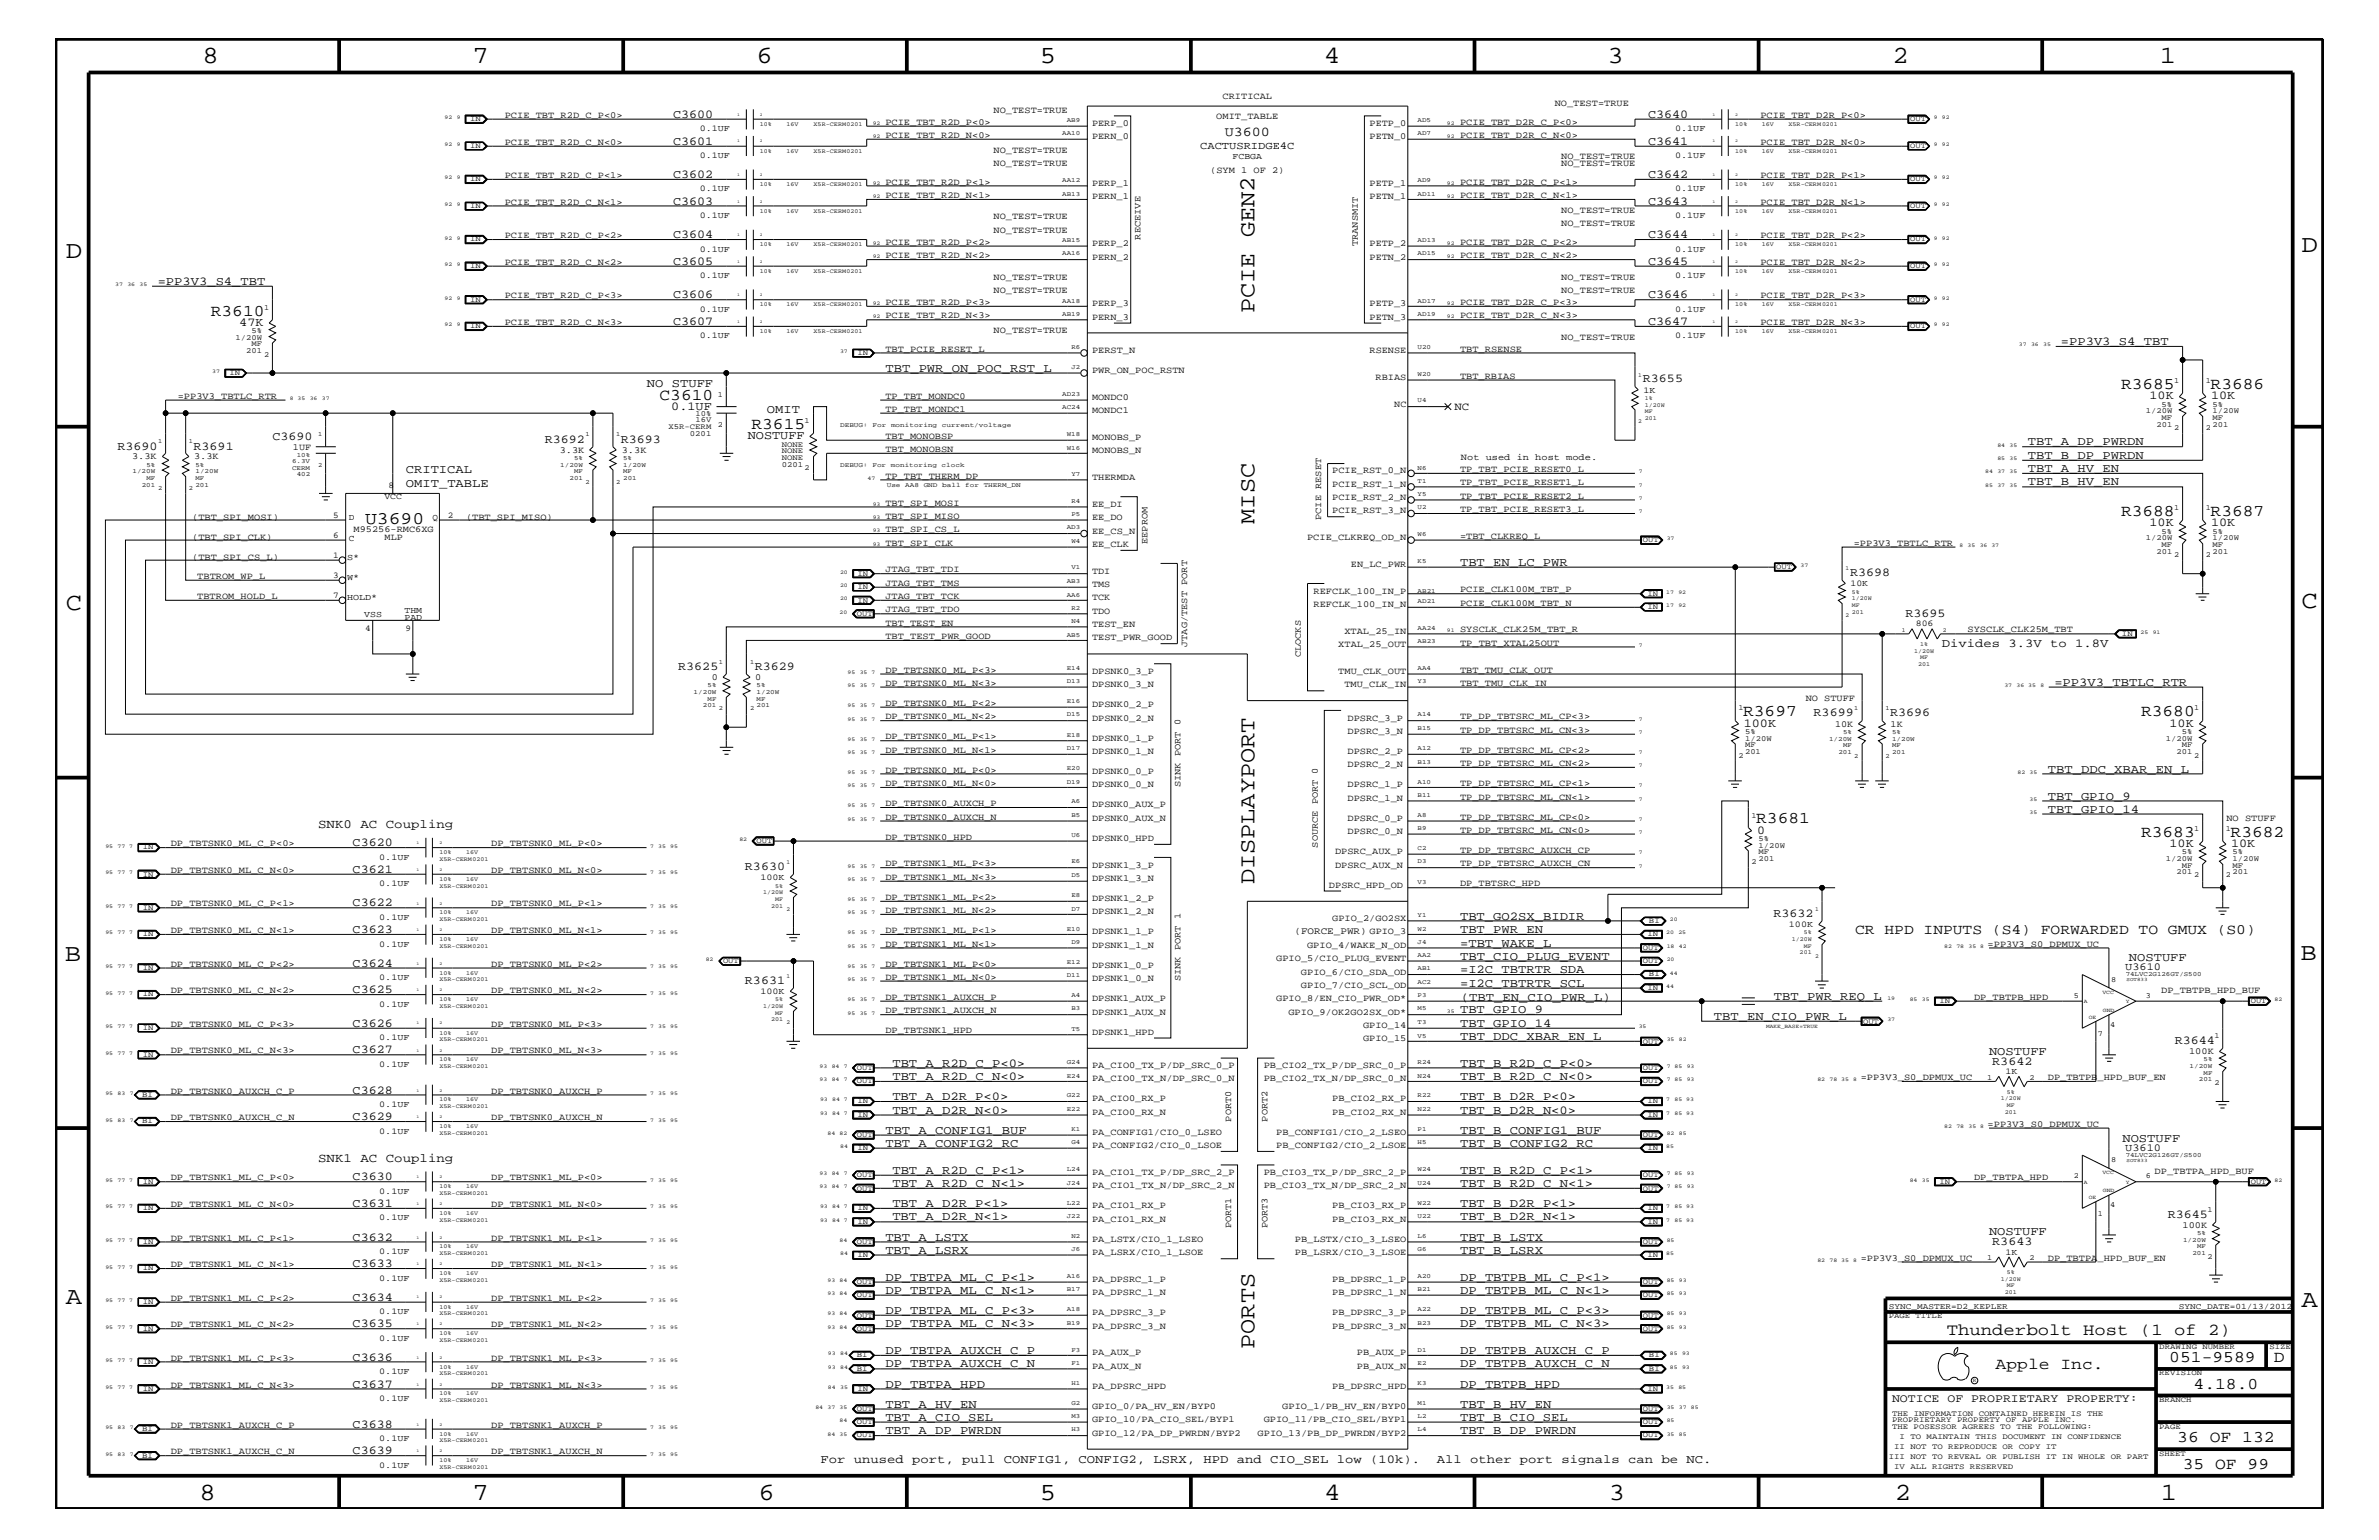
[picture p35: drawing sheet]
<svg xmlns="http://www.w3.org/2000/svg" width="432mm" height="279mm" viewBox="0 0 432 279" stroke-linecap="round" stroke-linejoin="round" font-family="sans-serif">
<defs><g id="words">
<g font-size="4.5">
<text x="36.7" y="11.5">8</text>
<text x="85.8" y="11.5">7</text>
<text x="137.3" y="11.5">6</text>
<text x="188.7" y="11.5">5</text>
<text x="240.3" y="11.5">4</text>
<text x="291.8" y="11.5">3</text>
<text x="343.5" y="11.5">2</text>
<text x="392" y="11.5">1</text>
<text x="11.9" y="46.8">D</text>
<text x="417.7" y="45.7">D</text>
<text x="11.9" y="110.6">C</text>
<text x="417.7" y="110.3">C</text>
<text x="11.8" y="174.3">B</text>
<text x="417.6" y="174.2">B</text>
<text x="11.9" y="236.7">A</text>
<text x="417.7" y="237.1">A</text>
<text x="36.2" y="272.1">8</text>
<text x="85.8" y="272.1">7</text>
<text x="137.7" y="272.1">6</text>
<text x="188.7" y="272.1">5</text>
<text x="240.4" y="272.1">4</text>
<text x="292" y="272.1">3</text>
<text x="343.9" y="272.1">2</text>
<text x="392.2" y="272.1">1</text>
</g>
<g font-size="4.1">
<text x="227.7" y="56.8" transform="rotate(-90 227.7 56.8)">PCIE GEN2</text>
<text x="227.7" y="95" transform="rotate(-90 227.7 95)">MISC</text>
<text x="227.7" y="160.5" transform="rotate(-90 227.7 160.5)">DISPLAYPORT</text>
<text x="227.7" y="244.7" transform="rotate(-90 227.7 244.7)">PORTS</text>
</g>
<text font-size="3.2" x="66.3" y="95">U3690</text>
<g font-size="3">
<text x="38.3" y="57.3">R3610</text>
<text x="385" y="70.6">R3685</text>
<text x="401.2" y="70.6">R3686</text>
<text x="119.7" y="72.6">C3610</text>
<text x="136.4" y="77.9">R3615</text>
<text x="385" y="93.7">R3688</text>
<text x="401.2" y="93.7">R3687</text>
<text x="316.4" y="130">R3697</text>
<text x="388.6" y="130">R3680</text>
<text x="318.8" y="149.4">R3681</text>
<text x="388.6" y="151.8">R3683</text>
<text x="404.9" y="151.8">R3682</text>
<text x="353.4" y="242.3">Thunderbolt Host (1 of 2)</text>
<text x="362.2" y="248.4">Apple Inc.</text>
<text x="393.7" y="247.1">051-9589</text>
<text x="398.1" y="252">4.18.0</text>
<text x="412.7" y="247.1">D</text>
<text x="395.2" y="261.6">36 OF 132</text>
<text x="396.2" y="266.6">35 OF 99</text>
</g>
<text font-size="2.6" x="336.7" y="169.5">CR HPD INPUTS (S4) FORWARDED TO GMUX (S0)</text>
<text font-size="2.5" x="222.3" y="24.7">U3600</text>
<g font-size="2.3">
<text x="57.7" y="150.1">SNK0 AC Coupling</text>
<text x="57.7" y="210.8">SNK1 AC Coupling</text>
</g>
<g font-size="2.2">
<text x="122.2" y="21.4">C3600</text>
<text x="299.1" y="21.4">C3640</text>
<text x="122.2" y="26.3">C3601</text>
<text x="299.1" y="26.3">C3641</text>
<text x="122.2" y="32.3">C3602</text>
<text x="299.1" y="32.3">C3642</text>
<text x="122.2" y="37.2">C3603</text>
<text x="299.1" y="37.2">C3643</text>
<text x="122.2" y="43.2">C3604</text>
<text x="299.1" y="43.2">C3644</text>
<text x="28.6" y="51.7">=PP3V3_S4_TBT</text>
<text x="122.2" y="48">C3605</text>
<text x="299.1" y="48">C3645</text>
<text x="43.4" y="59.1">47K</text>
<text x="122.2" y="54.1">C3606</text>
<text x="122.2" y="59">C3607</text>
<text x="299.1" y="54.1">C3646</text>
<text x="299.1" y="59">C3647</text>
<text x="374.1" y="62.6">=PP3V3_S4_TBT</text>
<text x="117.4" y="70.1">NO STUFF</text>
<text x="160.7" y="67.5">TBT_PWR_ON_POC_RST_L</text>
<text x="298.2" y="69.4">R3655</text>
<text x="121.8" y="74.4">0.1UF</text>
<text x="139.2" y="75">OMIT</text>
<text x="390.1" y="72.4">10K</text>
<text x="401.3" y="72.4">10K</text>
<text x="21.3" y="81.6">R3690</text>
<text x="35.1" y="81.6">R3691</text>
<text x="49.4" y="79.9">C3690</text>
<text x="98.9" y="80.3">R3692</text>
<text x="112.7" y="80.3">R3693</text>
<text x="135.7" y="79.7">NOSTUFF</text>
<text x="368" y="83.3">TBT_B_DP_PWRDN</text>
<text x="368" y="80.8">TBT_A_DP_PWRDN</text>
<text x="73.7" y="88.3">OMIT_TABLE</text>
<text x="73.7" y="85.9">CRITICAL</text>
<text x="368" y="85.6">TBT_A_HV_EN</text>
<text x="368" y="88.1">TBT_B_HV_EN</text>
<text x="390.1" y="95.4">10K</text>
<text x="401.3" y="95.4">10K</text>
<text x="265" y="102.6">TBT_EN_LC_PWR</text>
<text x="335.8" y="104.6">R3698</text>
<text x="345.9" y="112">R3695</text>
<text x="352.5" y="117.4">Divides 3.3V to 1.8V</text>
<text x="123.1" y="121.5">R3625</text>
<text x="137" y="121.5">R3629</text>
<text x="372.9" y="124.4">=PP3V3_TBTLC_RTR</text>
<text x="316.5" y="131.9">100K</text>
<text x="329.2" y="130">R3699</text>
<text x="343.1" y="130">R3696</text>
<text x="393.8" y="131.9">10K</text>
<text x="371.7" y="140.2">TBT_DDC_XBAR_EN_L</text>
<text x="371.7" y="145.1">TBT_GPIO_9</text>
<text x="371.7" y="147.5">TBT_GPIO_14</text>
<text x="64" y="153.5">C3620</text>
<text x="318.9" y="151.2">0</text>
<text x="393.8" y="153.7">10K</text>
<text x="405" y="153.7">10K</text>
<text x="64" y="158.4">C3621</text>
<text x="135.2" y="157.9">R3630</text>
<text x="64" y="164.5">C3622</text>
<text x="265" y="166.9">TBT_GO2SX_BIDIR</text>
<text x="321.9" y="166.4">R3632</text>
<text x="64" y="169.3">C3623</text>
<text x="265" y="171.7">=TBT_WAKE_L</text>
<text x="265" y="169.3">TBT_PWR_EN</text>
<text x="64" y="175.4">C3624</text>
<text x="135.2" y="178.5">R3631</text>
<text x="265" y="174.2">TBT_CIO_PLUG_EVENT</text>
<text x="265" y="176.6">=I2C_TBTRTR_SDA</text>
<text x="265" y="179">=I2C_TBTRTR_SCL</text>
<text x="386.4" y="174.4">NOSTUFF</text>
<text x="64" y="180.2">C3625</text>
<text x="265" y="183.8">TBT_GPIO_9</text>
<text x="265.2" y="181.6">(TBT_EN_CIO_PWR_L)</text>
<text x="311.1" y="185">TBT_EN_CIO_PWR_L</text>
<text x="322" y="181.4">TBT_PWR_REQ_L</text>
<text x="64" y="191.1">C3627</text>
<text x="64" y="186.3">C3626</text>
<text x="265" y="188.7">TBT_DDC_XBAR_EN_L</text>
<text x="265" y="186.3">TBT_GPIO_14</text>
<text x="361" y="191.4">NOSTUFF</text>
<text x="394.7" y="189.4">R3644</text>
<text x="162" y="195.9">TBT_A_R2D_C_N&lt;0&gt;</text>
<text x="162" y="193.6">TBT_A_R2D_C_P&lt;0&gt;</text>
<text x="265" y="193.6">TBT_B_R2D_C_P&lt;0&gt;</text>
<text x="265" y="195.9">TBT_B_R2D_C_N&lt;0&gt;</text>
<text x="361.6" y="193.2">R3642</text>
<text x="64" y="203.2">C3629</text>
<text x="64" y="198.4">C3628</text>
<text x="162" y="199.6">TBT_A_D2R_P&lt;0&gt;</text>
<text x="162" y="202">TBT_A_D2R_N&lt;0&gt;</text>
<text x="265" y="199.6">TBT_B_D2R_P&lt;0&gt;</text>
<text x="265" y="202">TBT_B_D2R_N&lt;0&gt;</text>
<text x="160.7" y="205.7">TBT_A_CONFIG1_BUF</text>
<text x="160.7" y="208.1">TBT_A_CONFIG2_RC</text>
<text x="265" y="205.7">TBT_B_CONFIG1_BUF</text>
<text x="265" y="208.1">TBT_B_CONFIG2_RC</text>
<text x="385.2" y="207.1">NOSTUFF</text>
<text x="64" y="214.2">C3630</text>
<text x="162" y="213">TBT_A_R2D_C_P&lt;1&gt;</text>
<text x="162" y="215.3">TBT_A_R2D_C_N&lt;1&gt;</text>
<text x="265" y="213">TBT_B_R2D_C_P&lt;1&gt;</text>
<text x="265" y="215.3">TBT_B_R2D_C_N&lt;1&gt;</text>
<text x="64" y="219">C3631</text>
<text x="162" y="219">TBT_A_D2R_P&lt;1&gt;</text>
<text x="162" y="221.4">TBT_A_D2R_N&lt;1&gt;</text>
<text x="265" y="221.4">TBT_B_D2R_N&lt;1&gt;</text>
<text x="265" y="219">TBT_B_D2R_P&lt;1&gt;</text>
<text x="393.4" y="220.9">R3645</text>
<text x="64" y="225.1">C3632</text>
<text x="160.7" y="225.1">TBT_A_LSTX</text>
<text x="160.7" y="227.5">TBT_A_LSRX</text>
<text x="265" y="227.5">TBT_B_LSRX</text>
<text x="265" y="225.1">TBT_B_LSTX</text>
<text x="361" y="224.1">NOSTUFF</text>
<text x="361.6" y="225.9">R3643</text>
<text x="64" y="229.9">C3633</text>
<text x="160.7" y="232.4">DP_TBTPA_ML_C_P&lt;1&gt;</text>
<text x="265" y="232.4">DP_TBTPB_ML_C_P&lt;1&gt;</text>
<text x="64" y="236">C3634</text>
<text x="160.7" y="234.7">DP_TBTPA_ML_C_N&lt;1&gt;</text>
<text x="160.7" y="238.4">DP_TBTPA_ML_C_P&lt;3&gt;</text>
<text x="265" y="234.7">DP_TBTPB_ML_C_N&lt;1&gt;</text>
<text x="265" y="238.4">DP_TBTPB_ML_C_P&lt;3&gt;</text>
<text x="64" y="240.8">C3635</text>
<text x="160.7" y="240.8">DP_TBTPA_ML_C_N&lt;3&gt;</text>
<text x="160.7" y="245.6">DP_TBTPA_AUXCH_C_P</text>
<text x="265" y="245.6">DP_TBTPB_AUXCH_C_P</text>
<text x="265" y="240.8">DP_TBTPB_ML_C_N&lt;3&gt;</text>
<text x="64" y="246.9">C3636</text>
<text x="64" y="251.7">C3637</text>
<text x="160.7" y="248.1">DP_TBTPA_AUXCH_C_N</text>
<text x="160.7" y="251.7">DP_TBTPA_HPD</text>
<text x="265" y="251.7">DP_TBTPB_HPD</text>
<text x="265" y="248.1">DP_TBTPB_AUXCH_C_N</text>
<text x="160.7" y="255.4">TBT_A_HV_EN</text>
<text x="160.7" y="257.8">TBT_A_CIO_SEL</text>
<text x="265" y="255.4">TBT_B_HV_EN</text>
<text x="265" y="257.8">TBT_B_CIO_SEL</text>
<text x="64" y="259">C3638</text>
<text x="64" y="263.8">C3639</text>
<text x="160.7" y="260.2">TBT_A_DP_PWRDN</text>
<text x="265" y="260.2">TBT_B_DP_PWRDN</text>
<text x="148.9" y="265.5">For unused port, pull CONFIG1, CONFIG2, LSRX, HPD and CIO_SEL low (10k).</text>
<text x="260.8" y="265.5">All other port signals can be NC.</text>
</g>
<text font-size="2.1" x="343.4" y="254.4">NOTICE OF PROPRIETARY PROPERTY:</text>
<text font-size="2" x="264" y="74.4">NC</text>
<g font-size="1.9">
<text x="217.8" y="27.1">CACTUSRIDGE4C</text>
<text x="385.7" y="176.1">U3610</text>
<text x="385.7" y="208.8">U3610</text>
</g>
<text font-size="1.8" x="234.9" y="169.5">(FORCE_PWR) GPIO_3</text>
<g font-size="1.7">
<text x="221.9" y="18">CRITICAL</text>
<text x="91.6" y="21.4">PCIE_TBT_R2D_C_P&lt;0&gt;</text>
<text x="160.7" y="22.6">PCIE_TBT_R2D_P&lt;0&gt;</text>
<text x="180.3" y="20.4">NO_TEST=TRUE</text>
<text x="198.2" y="22.9">PERP_0</text>
<text x="220.8" y="21.6">OMIT_TABLE</text>
<text x="248.6" y="22.9">PETP_0</text>
<text x="265" y="22.6">PCIE_TBT_D2R_C_P&lt;0&gt;</text>
<text x="282.2" y="19.2">NO_TEST=TRUE</text>
<text x="319.5" y="21.4">PCIE_TBT_D2R_P&lt;0&gt;</text>
<text x="91.6" y="26.3">PCIE_TBT_R2D_C_N&lt;0&gt;</text>
<text x="160.7" y="25">PCIE_TBT_R2D_N&lt;0&gt;</text>
<text x="180.3" y="27.7">NO_TEST=TRUE</text>
<text x="198.2" y="25.3">PERN_0</text>
<text x="248.6" y="25.3">PETN_0</text>
<text x="265" y="25">PCIE_TBT_D2R_C_N&lt;0&gt;</text>
<text x="283.4" y="28.9">NO_TEST=TRUE</text>
<text x="319.5" y="26.3">PCIE_TBT_D2R_N&lt;0&gt;</text>
<text x="91.6" y="32.3">PCIE_TBT_R2D_C_P&lt;1&gt;</text>
<text x="160.7" y="33.6">PCIE_TBT_R2D_P&lt;1&gt;</text>
<text x="160.7" y="35.9">PCIE_TBT_R2D_N&lt;1&gt;</text>
<text x="180.3" y="30.2">NO_TEST=TRUE</text>
<text x="198.2" y="33.7">PERP_1</text>
<text x="219.7" y="31.4">(SYM 1 OF 2)</text>
<text x="248.6" y="33.7">PETP_1</text>
<text x="265" y="35.9">PCIE_TBT_D2R_C_N&lt;1&gt;</text>
<text x="265" y="33.6">PCIE_TBT_D2R_C_P&lt;1&gt;</text>
<text x="283.4" y="30.2">NO_TEST=TRUE</text>
<text x="319.5" y="32.3">PCIE_TBT_D2R_P&lt;1&gt;</text>
<text x="91.6" y="37.2">PCIE_TBT_R2D_C_N&lt;1&gt;</text>
<text x="180.3" y="39.8">NO_TEST=TRUE</text>
<text x="198.2" y="36.2">PERN_1</text>
<text x="248.6" y="36.2">PETN_1</text>
<text x="283.4" y="38.6">NO_TEST=TRUE</text>
<text x="283.4" y="41">NO_TEST=TRUE</text>
<text x="319.5" y="37.2">PCIE_TBT_D2R_N&lt;1&gt;</text>
<text x="91.6" y="43.2">PCIE_TBT_R2D_C_P&lt;2&gt;</text>
<text x="160.7" y="44.4">PCIE_TBT_R2D_P&lt;2&gt;</text>
<text x="160.7" y="46.8">PCIE_TBT_R2D_N&lt;2&gt;</text>
<text x="180.3" y="42.3">NO_TEST=TRUE</text>
<text x="198.2" y="47.1">PERN_2</text>
<text x="198.2" y="44.6">PERP_2</text>
<text x="207" y="43.5" transform="rotate(-90 207 43.5)">RECEIVE</text>
<text x="246.5" y="44.6" transform="rotate(-90 246.5 44.6)">TRANSMIT</text>
<text x="248.6" y="47.1">PETN_2</text>
<text x="248.6" y="44.6">PETP_2</text>
<text x="265" y="44.4">PCIE_TBT_D2R_C_P&lt;2&gt;</text>
<text x="265" y="46.8">PCIE_TBT_D2R_C_N&lt;2&gt;</text>
<text x="319.5" y="43.2">PCIE_TBT_D2R_P&lt;2&gt;</text>
<text x="91.6" y="48">PCIE_TBT_R2D_C_N&lt;2&gt;</text>
<text x="180.3" y="53.2">NO_TEST=TRUE</text>
<text x="180.3" y="50.7">NO_TEST=TRUE</text>
<text x="283.4" y="53.2">NO_TEST=TRUE</text>
<text x="283.4" y="50.7">NO_TEST=TRUE</text>
<text x="319.5" y="48">PCIE_TBT_D2R_N&lt;2&gt;</text>
<text x="91.6" y="54.1">PCIE_TBT_R2D_C_P&lt;3&gt;</text>
<text x="91.6" y="59">PCIE_TBT_R2D_C_N&lt;3&gt;</text>
<text x="160.7" y="55.3">PCIE_TBT_R2D_P&lt;3&gt;</text>
<text x="160.7" y="57.8">PCIE_TBT_R2D_N&lt;3&gt;</text>
<text x="198.2" y="58">PERN_3</text>
<text x="198.2" y="55.6">PERP_3</text>
<text x="248.6" y="58">PETN_3</text>
<text x="248.6" y="55.6">PETP_3</text>
<text x="265" y="55.3">PCIE_TBT_D2R_C_P&lt;3&gt;</text>
<text x="265" y="57.8">PCIE_TBT_D2R_C_N&lt;3&gt;</text>
<text x="319.5" y="54.1">PCIE_TBT_D2R_P&lt;3&gt;</text>
<text x="319.5" y="59">PCIE_TBT_D2R_N&lt;3&gt;</text>
<text x="160.7" y="63.9">TBT_PCIE_RESET_L</text>
<text x="180.3" y="60.4">NO_TEST=TRUE</text>
<text x="198.2" y="64">PERST_N</text>
<text x="248.6" y="64">RSENSE</text>
<text x="265" y="63.9">TBT_RSENSE</text>
<text x="283.4" y="61.7">NO_TEST=TRUE</text>
<text x="198.2" y="67.7">PWR_ON_POC_RSTN</text>
<text x="249.7" y="68.9">RBIAS</text>
<text x="265" y="68.7">TBT_RBIAS</text>
<text x="32.3" y="72.3">=PP3V3_TBTLC_RTR</text>
<text x="160.7" y="72.3">TP_TBT_MONDC0</text>
<text x="160.7" y="74.7">TP_TBT_MONDC1</text>
<text x="198.2" y="72.6">MONDC0</text>
<text x="198.2" y="75">MONDC1</text>
<text x="253.1" y="73.8">NC</text>
<text x="24" y="83.3">3.3K</text>
<text x="35.2" y="83.3">3.3K</text>
<text x="53.2" y="81.6">1UF</text>
<text x="101.6" y="82.2">3.3K</text>
<text x="112.9" y="82.2">3.3K</text>
<text x="160.7" y="79.6">TBT_MONOBSP</text>
<text x="160.7" y="82">TBT_MONOBSN</text>
<text x="198.2" y="82.2">MONOBS_N</text>
<text x="198.2" y="79.9">MONOBS_P</text>
<text x="265.2" y="83.5">Not used in host mode.</text>
<text x="160.7" y="86.9">TP_TBT_THERM_DP</text>
<text x="198.2" y="87.1">THERMDA</text>
<text x="241.8" y="85.9">PCIE_RST_0_N</text>
<text x="241.8" y="88.3">PCIE_RST_1_N</text>
<text x="265" y="88.1">TP_TBT_PCIE_RESET1_L</text>
<text x="265" y="85.6">TP_TBT_PCIE_RESET0_L</text>
<text x="34.9" y="94.3">(TBT_SPI_MOSI)</text>
<text x="84.6" y="94.3">(TBT_SPI_MISO)</text>
<text x="160.7" y="94.2">TBT_SPI_MISO</text>
<text x="160.7" y="91.7">TBT_SPI_MOSI</text>
<text x="198.2" y="92">EE_DI</text>
<text x="198.2" y="94.3">EE_DO</text>
<text x="239.8" y="94.3" transform="rotate(-90 239.8 94.3)">PCIE RESET</text>
<text x="241.8" y="93.2">PCIE_RST_3_N</text>
<text x="241.8" y="90.7">PCIE_RST_2_N</text>
<text x="265" y="90.5">TP_TBT_PCIE_RESET2_L</text>
<text x="265" y="92.9">TP_TBT_PCIE_RESET3_L</text>
<text x="34.9" y="101.6">(TBT_SPI_CS_L)</text>
<text x="34.9" y="98">(TBT_SPI_CLK)</text>
<text x="64.2" y="96.5">M95256-RMC6XG</text>
<text x="69.8" y="97.9">MLP</text>
<text x="160.7" y="99">TBT_SPI_CLK</text>
<text x="160.7" y="96.5">TBT_SPI_CS_L</text>
<text x="198.2" y="96.8">EE_CS_N</text>
<text x="198.2" y="99.3">EE_CLK</text>
<text x="208.3" y="98.7" transform="rotate(-90 208.3 98.7)">EEPROM</text>
<text x="237.2" y="98">PCIE_CLKREQ_OD_N</text>
<text x="265" y="97.7">=TBT_CLKREQ_L</text>
<text x="336.5" y="99">=PP3V3_TBTLC_RTR</text>
<text x="35.8" y="105">TBTROM_WP_L</text>
<text x="160.7" y="106.3">JTAG_TBT_TMS</text>
<text x="160.7" y="103.8">JTAG_TBT_TDI</text>
<text x="198.2" y="104.1">TDI</text>
<text x="198.2" y="106.5">TMS</text>
<text x="238.4" y="107.7">REFCLK_100_IN_P</text>
<text x="245.2" y="102.9">EN_LC_PWR</text>
<text x="265" y="107.5">PCIE_CLK100M_TBT_P</text>
<text x="35.8" y="108.7">TBTROM_HOLD_L</text>
<text x="160.7" y="111.1">JTAG_TBT_TDO</text>
<text x="160.7" y="113.6">TBT_TEST_EN</text>
<text x="160.7" y="108.7">JTAG_TBT_TCK</text>
<text x="198.2" y="111.4">TDO</text>
<text x="198.2" y="108.9">TCK</text>
<text x="198.2" y="113.7">TEST_EN</text>
<text x="238.4" y="110.2">REFCLK_100_IN_N</text>
<text x="265" y="109.9">PCIE_CLK100M_TBT_N</text>
<text x="160.7" y="115.9">TBT_TEST_PWR_GOOD</text>
<text x="198.2" y="116.2">TEST_PWR_GOOD</text>
<text x="215.5" y="117.4" transform="rotate(-90 215.5 117.4)">JTAG/TEST PORT</text>
<text x="236.1" y="119.2" transform="rotate(-90 236.1 119.2)">CLOCKS</text>
<text x="242.9" y="117.4">XTAL_25_OUT</text>
<text x="244" y="115">XTAL_25_IN</text>
<text x="265" y="117.2">TP_TBT_XTAL25OUT</text>
<text x="265" y="114.8">SYSCLK_CLK25M_TBT_R</text>
<text x="357.1" y="114.8">SYSCLK_CLK25M_TBT</text>
<text x="129.2" y="123.4">0</text>
<text x="137.1" y="123.4">0</text>
<text x="160.7" y="124.4">DP_TBTSNK0_ML_N&lt;3&gt;</text>
<text x="160.7" y="122">DP_TBTSNK0_ML_P&lt;3&gt;</text>
<text x="198.2" y="124.7">DPSNK0_3_N</text>
<text x="198.2" y="122.3">DPSNK0_3_P</text>
<text x="242.9" y="122.3">TMU_CLK_OUT</text>
<text x="244" y="124.7">TMU_CLK_IN</text>
<text x="265" y="122">TBT_TMU_CLK_OUT</text>
<text x="265" y="124.4">TBT_TMU_CLK_IN</text>
<text x="160.7" y="128">DP_TBTSNK0_ML_P&lt;2&gt;</text>
<text x="160.7" y="130.5">DP_TBTSNK0_ML_N&lt;2&gt;</text>
<text x="198.2" y="128.3">DPSNK0_2_P</text>
<text x="198.2" y="130.8">DPSNK0_2_N</text>
<text x="244.6" y="130.8">DPSRC_3_P</text>
<text x="265" y="130.5">TP_DP_TBTSRC_ML_CP&lt;3&gt;</text>
<text x="327.7" y="127.1">NO STUFF</text>
<text x="333.1" y="131.9">10K</text>
<text x="343.2" y="131.9">1K</text>
<text x="160.7" y="136.6">DP_TBTSNK0_ML_N&lt;1&gt;</text>
<text x="160.7" y="134.1">DP_TBTSNK0_ML_P&lt;1&gt;</text>
<text x="198.2" y="134.4">DPSNK0_1_P</text>
<text x="198.2" y="136.8">DPSNK0_1_N</text>
<text x="244.6" y="136.8">DPSRC_2_P</text>
<text x="244.6" y="133.2">DPSRC_3_N</text>
<text x="265" y="133">TP_DP_TBTSRC_ML_CN&lt;3&gt;</text>
<text x="265" y="136.6">TP_DP_TBTSRC_ML_CP&lt;2&gt;</text>
<text x="160.7" y="142.6">DP_TBTSNK0_ML_N&lt;0&gt;</text>
<text x="160.7" y="140.2">DP_TBTSNK0_ML_P&lt;0&gt;</text>
<text x="198.2" y="140.4">DPSNK0_0_P</text>
<text x="198.2" y="142.9">DPSNK0_0_N</text>
<text x="214.3" y="142.9" transform="rotate(-90 214.3 142.9)">SINK PORT 0</text>
<text x="244.6" y="142.9">DPSRC_1_P</text>
<text x="244.6" y="139.2">DPSRC_2_N</text>
<text x="265" y="142.6">TP_DP_TBTSRC_ML_CP&lt;1&gt;</text>
<text x="265" y="139">TP_DP_TBTSRC_ML_CN&lt;2&gt;</text>
<text x="160.7" y="146.2">DP_TBTSNK0_AUXCH_P</text>
<text x="160.7" y="148.7">DP_TBTSNK0_AUXCH_N</text>
<text x="198.2" y="146.5">DPSNK0_AUX_P</text>
<text x="198.2" y="149">DPSNK0_AUX_N</text>
<text x="244.6" y="145.3">DPSRC_1_N</text>
<text x="244.6" y="149">DPSRC_0_P</text>
<text x="265" y="145.1">TP_DP_TBTSRC_ML_CN&lt;1&gt;</text>
<text x="265" y="148.7">TP_DP_TBTSRC_ML_CP&lt;0&gt;</text>
<text x="404.1" y="149">NO STUFF</text>
<text x="31" y="153.5">DP_TBTSNK0_ML_C_P&lt;0&gt;</text>
<text x="89.2" y="153.5">DP_TBTSNK0_ML_P&lt;0&gt;</text>
<text x="160.7" y="152.3">DP_TBTSNK0_HPD</text>
<text x="198.2" y="152.6">DPSNK0_HPD</text>
<text x="239.2" y="153.8" transform="rotate(-90 239.2 153.8)">SOURCE PORT 0</text>
<text x="242.3" y="155">DPSRC_AUX_P</text>
<text x="244.6" y="151.3">DPSRC_0_N</text>
<text x="265" y="154.7">TP_DP_TBTSRC_AUXCH_CP</text>
<text x="265" y="151.1">TP_DP_TBTSRC_ML_CN&lt;0&gt;</text>
<text x="31" y="158.4">DP_TBTSNK0_ML_C_N&lt;0&gt;</text>
<text x="89.2" y="158.4">DP_TBTSNK0_ML_N&lt;0&gt;</text>
<text x="160.7" y="159.6">DP_TBTSNK1_ML_N&lt;3&gt;</text>
<text x="160.7" y="157.2">DP_TBTSNK1_ML_P&lt;3&gt;</text>
<text x="198.2" y="159.9">DPSNK1_3_N</text>
<text x="198.2" y="157.4">DPSNK1_3_P</text>
<text x="241.2" y="161.1">DPSRC_HPD_OD</text>
<text x="242.3" y="157.4">DPSRC_AUX_N</text>
<text x="265" y="160.8">DP_TBTSRC_HPD</text>
<text x="265" y="157.2">TP_DP_TBTSRC_AUXCH_CN</text>
<text x="31" y="164.5">DP_TBTSNK0_ML_C_P&lt;1&gt;</text>
<text x="89.2" y="164.5">DP_TBTSNK0_ML_P&lt;1&gt;</text>
<text x="160.7" y="163.3">DP_TBTSNK1_ML_P&lt;2&gt;</text>
<text x="160.7" y="165.6">DP_TBTSNK1_ML_N&lt;2&gt;</text>
<text x="198.2" y="165.9">DPSNK1_2_N</text>
<text x="198.2" y="163.5">DPSNK1_2_P</text>
<text x="241.8" y="167.1">GPIO_2/GO2SX</text>
<text x="31" y="169.3">DP_TBTSNK0_ML_C_N&lt;1&gt;</text>
<text x="89.2" y="169.3">DP_TBTSNK0_ML_N&lt;1&gt;</text>
<text x="160.7" y="171.7">DP_TBTSNK1_ML_N&lt;1&gt;</text>
<text x="160.7" y="169.3">DP_TBTSNK1_ML_P&lt;1&gt;</text>
<text x="198.2" y="172">DPSNK1_1_N</text>
<text x="198.2" y="169.5">DPSNK1_1_P</text>
<text x="237.2" y="172">GPIO_4/WAKE_N_OD</text>
<text x="360.8" y="171.7">=PP3V3_S0_DPMUX_UC</text>
<text x="31" y="175.4">DP_TBTSNK0_ML_C_P&lt;2&gt;</text>
<text x="89.2" y="175.4">DP_TBTSNK0_ML_P&lt;2&gt;</text>
<text x="160.7" y="177.7">DP_TBTSNK1_ML_N&lt;0&gt;</text>
<text x="160.7" y="175.4">DP_TBTSNK1_ML_P&lt;0&gt;</text>
<text x="198.2" y="178">DPSNK1_0_N</text>
<text x="198.2" y="175.6">DPSNK1_0_P</text>
<text x="214.3" y="178" transform="rotate(-90 214.3 178)">SINK PORT 1</text>
<text x="231.6" y="174.4">GPIO_5/CIO_PLUG_EVENT</text>
<text x="236.1" y="179.3">GPIO_7/CIO_SCL_OD</text>
<text x="236.1" y="176.8">GPIO_6/CIO_SDA_OD</text>
<text x="31" y="180.2">DP_TBTSNK0_ML_C_N&lt;2&gt;</text>
<text x="89.2" y="180.2">DP_TBTSNK0_ML_N&lt;2&gt;</text>
<text x="160.7" y="183.8">DP_TBTSNK1_AUXCH_N</text>
<text x="160.7" y="181.4">DP_TBTSNK1_AUXCH_P</text>
<text x="198.2" y="184.1">DPSNK1_AUX_N</text>
<text x="198.2" y="181.6">DPSNK1_AUX_P</text>
<text x="231.6" y="181.6">GPIO_8/EN_CIO_PWR_OD*</text>
<text x="233.8" y="184.1">GPIO_9/OK2GO2SX_OD*</text>
<text x="358.3" y="181.4">DP_TBTPB_HPD</text>
<text x="392.3" y="180.2">DP_TBTPB_HPD_BUF</text>
<text x="31" y="191.1">DP_TBTSNK0_ML_C_N&lt;3&gt;</text>
<text x="31" y="186.3">DP_TBTSNK0_ML_C_P&lt;3&gt;</text>
<text x="89.2" y="191.1">DP_TBTSNK0_ML_N&lt;3&gt;</text>
<text x="89.2" y="186.3">DP_TBTSNK0_ML_P&lt;3&gt;</text>
<text x="160.7" y="187.5">DP_TBTSNK1_HPD</text>
<text x="198.2" y="187.7">DPSNK1_HPD</text>
<text x="247.4" y="188.9">GPIO_15</text>
<text x="247.4" y="186.5">GPIO_14</text>
<text x="397.3" y="191.2">100K</text>
<text x="198.2" y="196.2">PA_CIO0_TX_N/DP_SRC_0_N</text>
<text x="198.2" y="193.7">PA_CIO0_TX_P/DP_SRC_0_P</text>
<text x="229.4" y="193.7">PB_CIO2_TX_P/DP_SRC_0_P</text>
<text x="229.4" y="196.2">PB_CIO2_TX_N/DP_SRC_0_N</text>
<text x="337.7" y="195.9">=PP3V3_S0_DPMUX_UC</text>
<text x="371.7" y="195.9">DP_TBTPB_HPD_BUF_EN</text>
<text x="31" y="198.4">DP_TBTSNK0_AUXCH_C_P</text>
<text x="31" y="203.2">DP_TBTSNK0_AUXCH_C_N</text>
<text x="89.2" y="203.2">DP_TBTSNK0_AUXCH_N</text>
<text x="89.2" y="198.4">DP_TBTSNK0_AUXCH_P</text>
<text x="198.2" y="202.3">PA_CIO0_RX_N</text>
<text x="198.2" y="199.8">PA_CIO0_RX_P</text>
<text x="223.4" y="203.5" transform="rotate(-90 223.4 203.5)">PORT0</text>
<text x="230" y="203.5" transform="rotate(-90 230 203.5)">PORT2</text>
<text x="241.8" y="202.3">PB_CIO2_RX_N</text>
<text x="241.8" y="199.8">PB_CIO2_RX_P</text>
<text x="198.2" y="208.3">PA_CONFIG2/CIO_0_LSOE</text>
<text x="198.2" y="205.9">PA_CONFIG1/CIO_0_LSEO</text>
<text x="231.6" y="208.3">PB_CONFIG2/CIO_2_LSOE</text>
<text x="231.6" y="205.9">PB_CONFIG1/CIO_2_LSEO</text>
<text x="360.8" y="204.4">=PP3V3_S0_DPMUX_UC</text>
<text x="31" y="214.2">DP_TBTSNK1_ML_C_P&lt;0&gt;</text>
<text x="89.2" y="214.2">DP_TBTSNK1_ML_P&lt;0&gt;</text>
<text x="198.2" y="215.6">PA_CIO1_TX_N/DP_SRC_2_N</text>
<text x="198.2" y="213.2">PA_CIO1_TX_P/DP_SRC_2_P</text>
<text x="229.4" y="215.6">PB_CIO3_TX_N/DP_SRC_2_N</text>
<text x="229.4" y="213.2">PB_CIO3_TX_P/DP_SRC_2_P</text>
<text x="358.3" y="214.2">DP_TBTPA_HPD</text>
<text x="391.1" y="213">DP_TBTPA_HPD_BUF</text>
<text x="31" y="219">DP_TBTSNK1_ML_C_N&lt;0&gt;</text>
<text x="89.2" y="219">DP_TBTSNK1_ML_N&lt;0&gt;</text>
<text x="198.2" y="221.7">PA_CIO1_RX_N</text>
<text x="198.2" y="219.2">PA_CIO1_RX_P</text>
<text x="241.8" y="221.7">PB_CIO3_RX_N</text>
<text x="241.8" y="219.2">PB_CIO3_RX_P</text>
<text x="31" y="225.1">DP_TBTSNK1_ML_C_P&lt;1&gt;</text>
<text x="89.2" y="225.1">DP_TBTSNK1_ML_P&lt;1&gt;</text>
<text x="198.2" y="227.7">PA_LSRX/CIO_1_LSOE</text>
<text x="198.2" y="225.3">PA_LSTX/CIO_1_LSEO</text>
<text x="223.4" y="222.9" transform="rotate(-90 223.4 222.9)">PORT1</text>
<text x="230" y="222.9" transform="rotate(-90 230 222.9)">PORT3</text>
<text x="235" y="227.7">PB_LSRX/CIO_3_LSOE</text>
<text x="235" y="225.3">PB_LSTX/CIO_3_LSEO</text>
<text x="396.2" y="222.8">100K</text>
<text x="31" y="229.9">DP_TBTSNK1_ML_C_N&lt;1&gt;</text>
<text x="89.2" y="229.9">DP_TBTSNK1_ML_N&lt;1&gt;</text>
<text x="198.2" y="232.6">PA_DPSRC_1_P</text>
<text x="241.8" y="232.6">PB_DPSRC_1_P</text>
<text x="337.7" y="228.7">=PP3V3_S0_DPMUX_UC</text>
<text x="371.7" y="228.7">DP_TBTPA_HPD_BUF_EN</text>
<text x="31" y="236">DP_TBTSNK1_ML_C_P&lt;2&gt;</text>
<text x="89.2" y="236">DP_TBTSNK1_ML_P&lt;2&gt;</text>
<text x="198.2" y="235">PA_DPSRC_1_N</text>
<text x="198.2" y="238.6">PA_DPSRC_3_P</text>
<text x="241.8" y="235">PB_DPSRC_1_N</text>
<text x="241.8" y="238.6">PB_DPSRC_3_P</text>
<text x="31" y="240.8">DP_TBTSNK1_ML_C_N&lt;2&gt;</text>
<text x="89.2" y="240.8">DP_TBTSNK1_ML_N&lt;2&gt;</text>
<text x="198.2" y="241.1">PA_DPSRC_3_N</text>
<text x="198.2" y="245.9">PA_AUX_P</text>
<text x="241.8" y="241.1">PB_DPSRC_3_N</text>
<text x="246.3" y="245.9">PB_AUX_P</text>
<text x="31" y="246.9">DP_TBTSNK1_ML_C_P&lt;3&gt;</text>
<text x="31" y="251.7">DP_TBTSNK1_ML_C_N&lt;3&gt;</text>
<text x="89.2" y="246.9">DP_TBTSNK1_ML_P&lt;3&gt;</text>
<text x="89.2" y="251.7">DP_TBTSNK1_ML_N&lt;3&gt;</text>
<text x="198.2" y="252">PA_DPSRC_HPD</text>
<text x="198.2" y="248.4">PA_AUX_N</text>
<text x="241.8" y="252">PB_DPSRC_HPD</text>
<text x="246.3" y="248.4">PB_AUX_N</text>
<text x="198.2" y="255.6">GPIO_0/PA_HV_EN/BYP0</text>
<text x="232.7" y="255.6">GPIO_1/PB_HV_EN/BYP0</text>
<text x="31" y="259">DP_TBTSNK1_AUXCH_C_P</text>
<text x="31" y="263.8">DP_TBTSNK1_AUXCH_C_N</text>
<text x="89.2" y="263.8">DP_TBTSNK1_AUXCH_N</text>
<text x="89.2" y="259">DP_TBTSNK1_AUXCH_P</text>
<text x="198.2" y="258">GPIO_10/PA_CIO_SEL/BYP1</text>
<text x="198.2" y="260.5">GPIO_12/PA_DP_PWRDN/BYP2</text>
<text x="228.3" y="260.5">GPIO_13/PB_DP_PWRDN/BYP2</text>
<text x="229.4" y="258">GPIO_11/PB_CIO_SEL/BYP1</text>
</g>
<g font-size="1.6">
<text x="127" y="23.8">0.1UF</text>
<text x="304" y="23.8">0.1UF</text>
<text x="127" y="28.6">0.1UF</text>
<text x="223.7" y="28.9">FCBGA</text>
<text x="304" y="28.6">0.1UF</text>
<text x="127" y="34.7">0.1UF</text>
<text x="304" y="34.7">0.1UF</text>
<text x="127" y="39.6">0.1UF</text>
<text x="304" y="39.6">0.1UF</text>
<text x="127" y="45.7">0.1UF</text>
<text x="304" y="45.7">0.1UF</text>
<text x="127" y="50.5">0.1UF</text>
<text x="304" y="50.5">0.1UF</text>
<text x="127" y="56.6">0.1UF</text>
<text x="304" y="56.6">0.1UF</text>
<text x="127" y="61.4">0.1UF</text>
<text x="304" y="61.4">0.1UF</text>
<text x="298.3" y="71.2">1K</text>
<text x="70.5" y="88.5">8</text>
<text x="60.5" y="93.9">5</text>
<text x="63.3" y="94.4">D</text>
<text x="69.8" y="90.6">VCC</text>
<text x="78.5" y="94.4">Q</text>
<text x="81.3" y="93.9">2</text>
<text x="60.5" y="97.6">6</text>
<text x="60.5" y="101.2">1</text>
<text x="63" y="101.6">S*</text>
<text x="63.3" y="98.1">C</text>
<text x="60.5" y="104.8">3</text>
<text x="63" y="105.3">W*</text>
<text x="335.9" y="106.4">10K</text>
<text x="60.5" y="108.5">7</text>
<text x="63" y="108.9">HOLD*</text>
<text x="66.1" y="111.9">VSS</text>
<text x="73.4" y="112.5">PAD</text>
<text x="73.4" y="111.3">THM</text>
<text x="347.7" y="113.7">806</text>
<text x="66.3" y="114.5">4</text>
<text x="73.6" y="114.5">9</text>
<text x="68.8" y="156">0.1UF</text>
<text x="68.8" y="160.8">0.1UF</text>
<text x="138" y="159.7">100K</text>
<text x="68.8" y="166.9">0.1UF</text>
<text x="68.8" y="171.7">0.1UF</text>
<text x="324.7" y="168.2">100K</text>
<text x="68.8" y="177.7">0.1UF</text>
<text x="68.8" y="182.7">0.1UF</text>
<text x="138" y="180.4">100K</text>
<text x="68.8" y="188.7">0.1UF</text>
<text x="68.8" y="193.6">0.1UF</text>
<text x="364" y="194.8">1K</text>
<text x="68.8" y="200.9">0.1UF</text>
<text x="68.8" y="205.7">0.1UF</text>
<text x="68.8" y="216.6">0.1UF</text>
<text x="68.8" y="221.4">0.1UF</text>
<text x="68.8" y="227.5">0.1UF</text>
<text x="364" y="227.6">1K</text>
<text x="68.8" y="232.4">0.1UF</text>
<text x="68.8" y="238.4">0.1UF</text>
<text x="68.8" y="243.3">0.1UF</text>
<text x="68.8" y="249.3">0.1UF</text>
<text x="68.8" y="254.2">0.1UF</text>
<text x="68.8" y="261.4">0.1UF</text>
<text x="68.8" y="266.3">0.1UF</text>
</g>
<g font-size="1.5">
<text x="342.8" y="237.4">SYNC_MASTER=D2_KEPLER</text>
<text x="395.5" y="237.4">SYNC_DATE=01/13/2012</text>
</g>
<g font-size="1.4">
<text x="85.3" y="22">IN</text>
<text x="346.7" y="22">OUT</text>
<text x="85.3" y="26.9">IN</text>
<text x="346.7" y="26.9">OUT</text>
<text x="85.3" y="32.9">IN</text>
<text x="346.7" y="32.9">OUT</text>
<text x="85.3" y="37.8">IN</text>
<text x="346.7" y="37.8">OUT</text>
<text x="85.3" y="43.8">IN</text>
<text x="346.7" y="43.8">OUT</text>
<text x="85.3" y="48.7">IN</text>
<text x="346.7" y="48.7">OUT</text>
<text x="47.9" y="56.2">1</text>
<text x="85.3" y="54.7">IN</text>
<text x="85.3" y="59.5">IN</text>
<text x="346.7" y="54.7">OUT</text>
<text x="346.7" y="59.5">OUT</text>
<text x="42.8" y="61.7">1/20W</text>
<text x="44.7" y="64">201</text>
<text x="45.6" y="60.4">5%</text>
<text x="45.6" y="62.9">MF</text>
<text x="47.9" y="64.7">2</text>
<text x="155.6" y="64.5">IN</text>
<text x="41.7" y="68.1">IN</text>
<text x="130.3" y="72">1</text>
<text x="394.6" y="69.5">1</text>
<text x="400.4" y="69.5">1</text>
<text x="121.3" y="77.9">X5R-CERM</text>
<text x="126.2" y="76.7">16V</text>
<text x="126.2" y="75.6">10%</text>
<text x="130.3" y="77.4">2</text>
<text x="146" y="76.8">1</text>
<text x="389.5" y="75">1/20W</text>
<text x="391.4" y="77.4">201</text>
<text x="392.3" y="76.2">MF</text>
<text x="392.3" y="73.8">5%</text>
<text x="401.6" y="77.4">201</text>
<text x="401.6" y="76.2">MF</text>
<text x="401.6" y="75">1/20W</text>
<text x="401.6" y="73.8">5%</text>
<text x="125.2" y="79.1">0201</text>
<text x="141.9" y="83.5">NONE</text>
<text x="141.9" y="82.2">NONE</text>
<text x="141.9" y="81.1">NONE</text>
<text x="394.6" y="78">2</text>
<text x="400.4" y="78">2</text>
<text x="141.9" y="84.7">0201</text>
<text x="146" y="85.3">2</text>
<text x="394.6" y="92.6">1</text>
<text x="400.4" y="92.6">1</text>
<text x="298.2" y="98.4">OUT</text>
<text x="389.5" y="98">1/20W</text>
<text x="391.4" y="100.4">201</text>
<text x="392.3" y="99.3">MF</text>
<text x="392.3" y="96.8">5%</text>
<text x="394.6" y="101">2</text>
<text x="400.4" y="101">2</text>
<text x="401.6" y="100.4">201</text>
<text x="401.6" y="99.3">MF</text>
<text x="401.6" y="98">1/20W</text>
<text x="401.6" y="96.8">5%</text>
<text x="155.6" y="104.4">IN</text>
<text x="155.6" y="106.9">IN</text>
<text x="322.4" y="103.2">OUT</text>
<text x="155.5" y="111.7">OUT</text>
<text x="155.6" y="109.3">IN</text>
<text x="299" y="108.1">IN</text>
<text x="299" y="110.5">IN</text>
<text x="385.1" y="115.3">IN</text>
<text x="315.6" y="128.9">1</text>
<text x="398.3" y="128.9">1</text>
<text x="315.6" y="137.4">2</text>
<text x="316.7" y="136.8">201</text>
<text x="316.7" y="133.2">5%</text>
<text x="316.7" y="134.4">1/20W</text>
<text x="316.7" y="135.6">MF</text>
<text x="393.1" y="134.4">1/20W</text>
<text x="395.1" y="136.8">201</text>
<text x="396" y="135.6">MF</text>
<text x="396" y="133.2">5%</text>
<text x="398.3" y="137.4">2</text>
<text x="317.9" y="148.4">1</text>
<text x="25.9" y="154.1">IN</text>
<text x="137.3" y="152.9">OUT</text>
<text x="319.2" y="155">MF</text>
<text x="319.2" y="153.8">1/20W</text>
<text x="319.2" y="152.6">5%</text>
<text x="396" y="155">5%</text>
<text x="398.3" y="150.7">1</text>
<text x="404" y="150.7">1</text>
<text x="405.2" y="155">5%</text>
<text x="25.9" y="159">IN</text>
<text x="317.9" y="156.8">2</text>
<text x="319.2" y="156.2">201</text>
<text x="393.1" y="156.2">1/20W</text>
<text x="395.1" y="158.6">201</text>
<text x="396" y="157.4">MF</text>
<text x="398.3" y="159.2">2</text>
<text x="404" y="159.2">2</text>
<text x="405.2" y="158.6">201</text>
<text x="405.2" y="156.2">1/20W</text>
<text x="405.2" y="157.4">MF</text>
<text x="25.9" y="165">IN</text>
<text x="299.3" y="167.5">BI</text>
<text x="25.9" y="169.9">IN</text>
<text x="298.2" y="172.3">OUT</text>
<text x="299" y="169.9">IN</text>
<text x="25.9" y="176">IN</text>
<text x="131.2" y="174.8">OUT</text>
<text x="298.2" y="174.8">OUT</text>
<text x="299" y="179.6">IN</text>
<text x="299.3" y="177.2">BI</text>
<text x="383.2" y="178.2">8</text>
<text x="25.9" y="180.8">IN</text>
<text x="338.2" y="185.7">OUT</text>
<text x="352" y="182.1">IN</text>
<text x="376.4" y="181">5</text>
<text x="389.5" y="181">3</text>
<text x="408.5" y="182.1">OUT</text>
<text x="25.9" y="191.7">IN</text>
<text x="25.9" y="186.9">IN</text>
<text x="298.2" y="189.3">OUT</text>
<text x="380.7" y="188">7</text>
<text x="383" y="186.3">4</text>
<text x="401.9" y="188.3">1</text>
<text x="155.5" y="194.2">OUT</text>
<text x="155.5" y="196.5">OUT</text>
<text x="298.2" y="196.5">OUT</text>
<text x="298.2" y="194.2">OUT</text>
<text x="360.7" y="195.9">1</text>
<text x="368.4" y="195.9">2</text>
<text x="401.9" y="196.8">2</text>
<text x="25.8" y="203.8">BI</text>
<text x="25.8" y="199">BI</text>
<text x="155.6" y="202.6">IN</text>
<text x="155.6" y="200.2">IN</text>
<text x="299" y="202.6">IN</text>
<text x="299" y="200.2">IN</text>
<text x="155.5" y="206.3">OUT</text>
<text x="155.6" y="208.7">IN</text>
<text x="298.2" y="206.3">OUT</text>
<text x="299" y="208.7">IN</text>
<text x="25.9" y="214.7">IN</text>
<text x="155.5" y="213.6">OUT</text>
<text x="298.2" y="213.6">OUT</text>
<text x="352" y="214.7">IN</text>
<text x="376.4" y="213.8">2</text>
<text x="383.2" y="210.8">8</text>
<text x="389.5" y="213.8">6</text>
<text x="408.5" y="214.7">OUT</text>
<text x="25.9" y="219.6">IN</text>
<text x="155.5" y="216">OUT</text>
<text x="155.6" y="219.6">IN</text>
<text x="298.2" y="216">OUT</text>
<text x="299" y="219.6">IN</text>
<text x="380.7" y="220.7">1</text>
<text x="383" y="219">4</text>
<text x="400.6" y="219.8">1</text>
<text x="25.9" y="225.7">IN</text>
<text x="155.5" y="225.7">OUT</text>
<text x="155.6" y="222">IN</text>
<text x="298.2" y="225.7">OUT</text>
<text x="299" y="222">IN</text>
<text x="25.9" y="230.5">IN</text>
<text x="155.5" y="232.9">OUT</text>
<text x="155.6" y="228.1">IN</text>
<text x="298.2" y="232.9">OUT</text>
<text x="299" y="228.1">IN</text>
<text x="360.7" y="228.5">1</text>
<text x="368.4" y="228.5">2</text>
<text x="400.6" y="228.4">2</text>
<text x="25.9" y="236.6">IN</text>
<text x="155.5" y="239">OUT</text>
<text x="155.5" y="235.4">OUT</text>
<text x="298.2" y="239">OUT</text>
<text x="298.2" y="235.4">OUT</text>
<text x="342.8" y="239.2">PAGE TITLE</text>
<text x="25.9" y="241.4">IN</text>
<text x="155.5" y="241.4">OUT</text>
<text x="298.2" y="241.4">OUT</text>
<text x="391.9" y="244.7">DRAWING NUMBER</text>
<text x="411.9" y="244.7">SIZE</text>
<text x="25.9" y="247.5">IN</text>
<text x="155.5" y="248.7">BI</text>
<text x="155.5" y="246.2">BI</text>
<text x="299.3" y="248.7">BI</text>
<text x="299.3" y="246.2">BI</text>
<text x="391.9" y="249.5">REVISION</text>
<text x="25.9" y="252.3">IN</text>
<text x="155.5" y="256">OUT</text>
<text x="155.6" y="252.3">IN</text>
<text x="298.2" y="256">OUT</text>
<text x="299" y="252.3">IN</text>
<text x="343.4" y="256.8">THE INFORMATION CONTAINED HEREIN IS THE</text>
<text x="391.9" y="254.4">BRANCH</text>
<text x="25.8" y="259.6">BI</text>
<text x="155.5" y="260.8">OUT</text>
<text x="155.5" y="258.4">OUT</text>
<text x="298.2" y="260.8">OUT</text>
<text x="298.2" y="258.4">OUT</text>
<text x="343.4" y="258">PROPRIETARY PROPERTY OF APPLE INC.</text>
<text x="343.4" y="259.3">THE POSESSOR AGREES TO THE FOLLOWING:</text>
<text x="343.8" y="262.9">II NOT TO REPRODUCE OR COPY IT</text>
<text x="344.8" y="261.1">I TO MAINTAIN THIS DOCUMENT IN CONFIDENCE</text>
<text x="391.9" y="259.3">PAGE</text>
<text x="25.8" y="264.4">BI</text>
<text x="342.8" y="264.7">III NOT TO REVEAL OR PUBLISH IT IN WHOLE OR PART</text>
<text x="343.8" y="266.6">IV ALL RIGHTS RESERVED</text>
<text x="391.9" y="264.1">SHEET</text>
</g>
<g font-size="1.2">
<text x="193.6" y="22.1">AB9</text>
<text x="257.3" y="22.1">AD5</text>
<text x="192.8" y="24.6">AA10</text>
<text x="257.3" y="24.6">AD7</text>
<text x="192.8" y="35.5">AB13</text>
<text x="192.8" y="33">AA12</text>
<text x="257.3" y="35.5">AD11</text>
<text x="257.3" y="33">AD9</text>
<text x="192.8" y="46.3">AA16</text>
<text x="192.8" y="44">AB15</text>
<text x="257.3" y="46.3">AD15</text>
<text x="257.3" y="44">AD13</text>
<text x="192.8" y="57.3">AB19</text>
<text x="192.8" y="54.9">AA18</text>
<text x="257.3" y="57.3">AD19</text>
<text x="257.3" y="54.9">AD17</text>
<text x="194.5" y="63.4">R6</text>
<text x="257.3" y="63.4">U20</text>
<text x="192.8" y="71.8">AD23</text>
<text x="194.5" y="67">J2</text>
<text x="257.3" y="68.2">W20</text>
<text x="152.5" y="77.4">DEBUG:</text>
<text x="158.4" y="77.4">For</text>
<text x="161.7" y="77.4">monitoring</text>
<text x="171" y="77.4">current/voltage</text>
<text x="192.8" y="74.3">AC24</text>
<text x="257.3" y="73">U4</text>
<text x="28.7" y="80.5">1</text>
<text x="34.3" y="80.5">1</text>
<text x="53" y="83.9">6.3V</text>
<text x="53.8" y="82.8">10%</text>
<text x="57.7" y="79.2">1</text>
<text x="104.2" y="83.5">5%</text>
<text x="106.3" y="79.2">1</text>
<text x="111.8" y="79.2">1</text>
<text x="113.1" y="83.5">5%</text>
<text x="193.6" y="81.6">W16</text>
<text x="193.6" y="79.1">W18</text>
<text x="24" y="85.9">1/20W</text>
<text x="25.7" y="88.3">201</text>
<text x="26.6" y="87.1">MF</text>
<text x="26.6" y="84.7">5%</text>
<text x="28.7" y="88.9">2</text>
<text x="34.3" y="88.9">2</text>
<text x="35.5" y="88.3">201</text>
<text x="35.5" y="87.1">MF</text>
<text x="35.5" y="84.7">5%</text>
<text x="35.5" y="85.9">1/20W</text>
<text x="53" y="85.2">CERM</text>
<text x="53.8" y="86.4">402</text>
<text x="57.7" y="84.7">2</text>
<text x="101.7" y="84.7">1/20W</text>
<text x="103.4" y="87.1">201</text>
<text x="104.2" y="85.9">MF</text>
<text x="106.3" y="87.7">2</text>
<text x="111.8" y="87.7">2</text>
<text x="113.1" y="85.9">MF</text>
<text x="113.1" y="87.1">201</text>
<text x="113.1" y="84.7">1/20W</text>
<text x="152.5" y="84.7">DEBUG:</text>
<text x="158.3" y="84.7">For</text>
<text x="161" y="88.3">Use</text>
<text x="161.7" y="84.7">monitoring</text>
<text x="164.3" y="88.3">AA8</text>
<text x="167.7" y="88.3">GND</text>
<text x="170.9" y="84.7">clock</text>
<text x="171" y="88.3">ball</text>
<text x="175.2" y="88.3">for</text>
<text x="178.5" y="88.3">THERM_DN</text>
<text x="194.5" y="86.4">Y7</text>
<text x="257.3" y="85.2">N6</text>
<text x="257.3" y="87.6">T1</text>
<text x="194.5" y="91.2">R4</text>
<text x="194.5" y="93.7">P5</text>
<text x="257.3" y="90">Y5</text>
<text x="257.3" y="92.4">U2</text>
<text x="193.6" y="96">AD3</text>
<text x="194.5" y="98.5">W4</text>
<text x="257.3" y="97.3">W6</text>
<text x="193.6" y="105.8">AB3</text>
<text x="194.5" y="103.3">V1</text>
<text x="257.3" y="107.6">AB21</text>
<text x="257.3" y="102.1">K5</text>
<text x="193.6" y="108.2">AA6</text>
<text x="194.5" y="110.6">R2</text>
<text x="194.5" y="113.1">N4</text>
<text x="257.3" y="109.4">AD21</text>
<text x="193.6" y="115.5">AB5</text>
<text x="257.3" y="114.2">AA24</text>
<text x="257.3" y="116.7">AB23</text>
<text x="125.9" y="125.9">1/20W</text>
<text x="128.4" y="124.7">5%</text>
<text x="130.5" y="120.4">1</text>
<text x="136.1" y="120.4">1</text>
<text x="137.3" y="125.9">1/20W</text>
<text x="137.3" y="124.7">5%</text>
<text x="193.6" y="124">D13</text>
<text x="193.6" y="121.5">E14</text>
<text x="257.3" y="124">Y3</text>
<text x="257.3" y="121.5">AA4</text>
<text x="127.6" y="128.3">201</text>
<text x="128.4" y="127.1">MF</text>
<text x="130.5" y="128.9">2</text>
<text x="136.1" y="128.9">2</text>
<text x="137.3" y="128.3">201</text>
<text x="137.3" y="127.1">MF</text>
<text x="193.6" y="130">D15</text>
<text x="193.6" y="127.6">E16</text>
<text x="257.3" y="130">A14</text>
<text x="336.5" y="128.9">1</text>
<text x="342.2" y="128.9">1</text>
<text x="193.6" y="136.1">D17</text>
<text x="193.6" y="133.6">E18</text>
<text x="257.3" y="136.1">A12</text>
<text x="257.3" y="132.4">B15</text>
<text x="332" y="134.4">1/20W</text>
<text x="333.7" y="136.8">201</text>
<text x="334.5" y="133.2">5%</text>
<text x="334.5" y="135.6">MF</text>
<text x="336.5" y="137.4">2</text>
<text x="342.2" y="137.4">2</text>
<text x="343.4" y="135.6">MF</text>
<text x="343.4" y="136.8">201</text>
<text x="343.4" y="133.2">5%</text>
<text x="343.4" y="134.4">1/20W</text>
<text x="193.6" y="142.2">D19</text>
<text x="193.6" y="139.7">E20</text>
<text x="257.3" y="142.2">A10</text>
<text x="257.3" y="138.5">B13</text>
<text x="194.5" y="148.2">B5</text>
<text x="194.5" y="145.7">A6</text>
<text x="257.3" y="144.6">B11</text>
<text x="257.3" y="148.2">A8</text>
<text x="194.5" y="151.8">U6</text>
<text x="257.3" y="154.3">C2</text>
<text x="257.3" y="150.7">B9</text>
<text x="194.5" y="159.1">D5</text>
<text x="194.5" y="156.7">E6</text>
<text x="257.3" y="156.7">D3</text>
<text x="257.3" y="160.3">V3</text>
<text x="194.5" y="165.2">D7</text>
<text x="194.5" y="162.8">E8</text>
<text x="257.3" y="166.4">Y1</text>
<text x="193.6" y="168.9">E10</text>
<text x="194.5" y="171.2">D9</text>
<text x="257.3" y="173.7">AA2</text>
<text x="257.3" y="168.9">W2</text>
<text x="257.3" y="171.2">J4</text>
<text x="193.6" y="177.3">D11</text>
<text x="193.6" y="174.9">E12</text>
<text x="257.3" y="176.1">AB1</text>
<text x="257.3" y="178.5">AC2</text>
<text x="385.8" y="177.1">74LVC2G126GT/S500</text>
<text x="194.5" y="183.3">B3</text>
<text x="194.5" y="181">A4</text>
<text x="257.3" y="181">P3</text>
<text x="257.3" y="183.3">M5</text>
<text x="257.3" y="185.8">T3</text>
<text x="194.5" y="187">T5</text>
<text x="257.3" y="188.2">V5</text>
<text x="193.6" y="195.5">E24</text>
<text x="193.6" y="193.1">G24</text>
<text x="257.3" y="195.5">N24</text>
<text x="257.3" y="193.1">R24</text>
<text x="397.4" y="193.7">1/20W</text>
<text x="399.1" y="196.2">201</text>
<text x="400" y="192.6">5%</text>
<text x="400" y="195">MF</text>
<text x="193.6" y="201.5">E22</text>
<text x="193.6" y="199.1">G22</text>
<text x="257.3" y="201.5">N22</text>
<text x="257.3" y="199.1">R22</text>
<text x="194.5" y="205.2">K1</text>
<text x="194.5" y="207.6">G4</text>
<text x="257.3" y="205.2">P1</text>
<text x="257.3" y="207.6">H5</text>
<text x="385.8" y="209.8">74LVC2G126GT/S500</text>
<text x="193.6" y="214.9">J24</text>
<text x="193.6" y="212.5">L24</text>
<text x="257.3" y="214.9">U24</text>
<text x="257.3" y="212.5">W24</text>
<text x="193.6" y="220.9">J22</text>
<text x="193.6" y="218.6">L22</text>
<text x="257.3" y="220.9">U22</text>
<text x="257.3" y="218.6">W22</text>
<text x="194.5" y="227">J6</text>
<text x="194.5" y="224.6">N2</text>
<text x="257.3" y="227">G6</text>
<text x="257.3" y="224.6">L6</text>
<text x="396.2" y="225.3">1/20W</text>
<text x="397.9" y="227.7">201</text>
<text x="398.8" y="224.1">5%</text>
<text x="398.8" y="226.5">MF</text>
<text x="193.6" y="231.8">A16</text>
<text x="257.3" y="231.8">A20</text>
<text x="193.6" y="234.3">B17</text>
<text x="193.6" y="237.9">A18</text>
<text x="257.3" y="234.3">B21</text>
<text x="257.3" y="237.9">A22</text>
<text x="193.6" y="240.3">B19</text>
<text x="194.5" y="245.2">F3</text>
<text x="257.3" y="240.3">B23</text>
<text x="257.3" y="245.2">D1</text>
<text x="194.5" y="247.6">F1</text>
<text x="194.5" y="251.2">H1</text>
<text x="257.3" y="251.2">K3</text>
<text x="257.3" y="247.6">E2</text>
<text x="194.5" y="254.9">G2</text>
<text x="194.5" y="257.3">M3</text>
<text x="257.3" y="257.3">L2</text>
<text x="257.3" y="254.9">M1</text>
<text x="194.5" y="259.7">H3</text>
<text x="257.3" y="259.7">L4</text>
</g>
<g font-size="1.1">
<text x="137.9" y="22.9">10%</text>
<text x="142.7" y="22.9">16V</text>
<text x="147.7" y="22.9">X5R-CERM0201</text>
<text x="315" y="22.9">10%</text>
<text x="319.8" y="22.9">16V</text>
<text x="324.6" y="22.9">X5R-CERM0201</text>
<text x="137.9" y="27.7">10%</text>
<text x="142.7" y="27.7">16V</text>
<text x="147.7" y="27.7">X5R-CERM0201</text>
<text x="315" y="27.7">10%</text>
<text x="319.8" y="27.7">16V</text>
<text x="324.6" y="27.7">X5R-CERM0201</text>
<text x="137.9" y="33.7">10%</text>
<text x="142.7" y="33.7">16V</text>
<text x="147.7" y="33.7">X5R-CERM0201</text>
<text x="315" y="33.7">10%</text>
<text x="319.8" y="33.7">16V</text>
<text x="324.6" y="33.7">X5R-CERM0201</text>
<text x="137.9" y="38.6">10%</text>
<text x="142.7" y="38.6">16V</text>
<text x="147.7" y="38.6">X5R-CERM0201</text>
<text x="315" y="38.6">10%</text>
<text x="319.8" y="38.6">16V</text>
<text x="324.6" y="38.6">X5R-CERM0201</text>
<text x="137.9" y="44.6">10%</text>
<text x="142.7" y="44.6">16V</text>
<text x="147.7" y="44.6">X5R-CERM0201</text>
<text x="315" y="44.6">10%</text>
<text x="319.8" y="44.6">16V</text>
<text x="324.6" y="44.6">X5R-CERM0201</text>
<text x="137.9" y="49.6">10%</text>
<text x="142.7" y="49.6">16V</text>
<text x="147.7" y="49.6">X5R-CERM0201</text>
<text x="315" y="49.6">10%</text>
<text x="319.8" y="49.6">16V</text>
<text x="324.6" y="49.6">X5R-CERM0201</text>
<text x="137.9" y="55.6">10%</text>
<text x="142.7" y="55.6">16V</text>
<text x="147.7" y="55.6">X5R-CERM0201</text>
<text x="315" y="55.6">10%</text>
<text x="319.8" y="55.6">16V</text>
<text x="324.6" y="55.6">X5R-CERM0201</text>
<text x="137.9" y="60.4">10%</text>
<text x="142.7" y="60.4">16V</text>
<text x="147.7" y="60.4">X5R-CERM0201</text>
<text x="315" y="60.4">10%</text>
<text x="319.8" y="60.4">16V</text>
<text x="324.6" y="60.4">X5R-CERM0201</text>
<text x="297.3" y="68.4">1</text>
<text x="297.3" y="76.8">2</text>
<text x="298.5" y="73.8">1/20W</text>
<text x="298.5" y="75">MF</text>
<text x="298.5" y="72.6">1%</text>
<text x="298.5" y="76.2">201</text>
<text x="334.9" y="103.5">1</text>
<text x="336.1" y="107.7">5%</text>
<text x="334.9" y="112">2</text>
<text x="336.1" y="110.2">MF</text>
<text x="336.1" y="108.9">1/20W</text>
<text x="336.1" y="111.4">201</text>
<text x="345.2" y="114.7">1</text>
<text x="347.4" y="118.4">1/20W</text>
<text x="348.5" y="117.2">1%</text>
<text x="348.5" y="119.6">MF</text>
<text x="352.6" y="114.7">2</text>
<text x="348.1" y="120.8">201</text>
<text x="79.8" y="155">10%</text>
<text x="84.6" y="155">16V</text>
<text x="79.8" y="161.1">X5R-CERM0201</text>
<text x="79.8" y="159.9">10%</text>
<text x="79.8" y="156.2">X5R-CERM0201</text>
<text x="84.6" y="159.9">16V</text>
<text x="140.7" y="161.1">5%</text>
<text x="142.7" y="156.8">1</text>
<text x="79.8" y="167.1">X5R-CERM0201</text>
<text x="79.8" y="165.9">10%</text>
<text x="84.6" y="165.9">16V</text>
<text x="138.5" y="162.2">1/20W</text>
<text x="140" y="164.7">201</text>
<text x="140.7" y="163.5">MF</text>
<text x="142.7" y="165.3">2</text>
<text x="329.4" y="165.3">1</text>
<text x="79.8" y="170.7">10%</text>
<text x="79.8" y="172">X5R-CERM0201</text>
<text x="84.6" y="170.7">16V</text>
<text x="325.2" y="170.7">1/20W</text>
<text x="326.6" y="173.2">201</text>
<text x="327.4" y="169.5">5%</text>
<text x="327.4" y="172">MF</text>
<text x="329.4" y="173.8">2</text>
<text x="79.8" y="178">X5R-CERM0201</text>
<text x="79.8" y="176.8">10%</text>
<text x="84.6" y="176.8">16V</text>
<text x="142.7" y="177.4">1</text>
<text x="79.8" y="181.6">10%</text>
<text x="79.8" y="182.9">X5R-CERM0201</text>
<text x="84.6" y="181.6">16V</text>
<text x="138.5" y="182.9">1/20W</text>
<text x="140" y="185.3">201</text>
<text x="140.7" y="184.1">MF</text>
<text x="140.7" y="181.6">5%</text>
<text x="142.7" y="185.9">2</text>
<text x="79.8" y="187.7">10%</text>
<text x="79.8" y="188.9">X5R-CERM0201</text>
<text x="84.6" y="187.7">16V</text>
<text x="79.8" y="192.6">10%</text>
<text x="79.8" y="193.7">X5R-CERM0201</text>
<text x="84.6" y="192.6">16V</text>
<text x="79.8" y="199.8">10%</text>
<text x="79.8" y="201">X5R-CERM0201</text>
<text x="84.6" y="199.8">16V</text>
<text x="363.2" y="199.6">1/20W</text>
<text x="363.9" y="202">201</text>
<text x="364.3" y="198.4">5%</text>
<text x="364.3" y="200.9">MF</text>
<text x="79.8" y="204.7">10%</text>
<text x="79.8" y="205.9">X5R-CERM0201</text>
<text x="84.6" y="204.7">16V</text>
<text x="79.8" y="215.6">10%</text>
<text x="84.6" y="215.6">16V</text>
<text x="79.8" y="216.9">X5R-CERM0201</text>
<text x="79.8" y="220.4">10%</text>
<text x="79.8" y="221.7">X5R-CERM0201</text>
<text x="84.6" y="220.4">16V</text>
<text x="79.8" y="226.5">10%</text>
<text x="79.8" y="227.7">X5R-CERM0201</text>
<text x="84.6" y="226.5">16V</text>
<text x="79.8" y="232.6">X5R-CERM0201</text>
<text x="79.8" y="231.3">10%</text>
<text x="84.6" y="231.3">16V</text>
<text x="363.2" y="232.4">1/20W</text>
<text x="364.3" y="231.1">5%</text>
<text x="364.3" y="233.5">MF</text>
<text x="79.8" y="237.4">10%</text>
<text x="79.8" y="238.6">X5R-CERM0201</text>
<text x="84.6" y="237.4">16V</text>
<text x="363.9" y="234.7">201</text>
<text x="79.8" y="243.5">X5R-CERM0201</text>
<text x="79.8" y="242.3">10%</text>
<text x="84.6" y="242.3">16V</text>
<text x="79.8" y="249.5">X5R-CERM0201</text>
<text x="79.8" y="248.4">10%</text>
<text x="84.6" y="248.4">16V</text>
<text x="79.8" y="254.4">X5R-CERM0201</text>
<text x="79.8" y="253.2">10%</text>
<text x="84.6" y="253.2">16V</text>
<text x="79.8" y="261.6">X5R-CERM0201</text>
<text x="79.8" y="260.5">10%</text>
<text x="84.6" y="260.5">16V</text>
<text x="79.8" y="265.3">10%</text>
<text x="79.8" y="266.6">X5R-CERM0201</text>
<text x="84.6" y="265.3">16V</text>
</g>
<g font-size="1">
<text x="80.7" y="21.6">92</text>
<text x="82.9" y="21.6">9</text>
<text x="158.4" y="22.6">92</text>
<text x="262.6" y="22.6">92</text>
<text x="351" y="21.6">9</text>
<text x="352.5" y="21.6">92</text>
<text x="80.7" y="26.5">92</text>
<text x="82.9" y="26.5">9</text>
<text x="158.4" y="25">92</text>
<text x="262.6" y="25">92</text>
<text x="351" y="26.5">9</text>
<text x="352.5" y="26.5">92</text>
<text x="80.7" y="32.5">92</text>
<text x="82.9" y="32.5">9</text>
<text x="158.4" y="33.6">92</text>
<text x="158.4" y="35.9">92</text>
<text x="262.6" y="35.9">92</text>
<text x="262.6" y="33.6">92</text>
<text x="351" y="32.5">9</text>
<text x="352.5" y="32.5">92</text>
<text x="80.7" y="37.4">92</text>
<text x="82.9" y="37.4">9</text>
<text x="351" y="37.4">9</text>
<text x="352.5" y="37.4">92</text>
<text x="80.7" y="43.5">92</text>
<text x="82.9" y="43.5">9</text>
<text x="158.4" y="44.4">92</text>
<text x="158.4" y="46.8">92</text>
<text x="262.6" y="44.4">92</text>
<text x="262.6" y="46.8">92</text>
<text x="351" y="43.5">9</text>
<text x="352.5" y="43.5">92</text>
<text x="20.9" y="51.9">37</text>
<text x="23.1" y="51.9">36</text>
<text x="25.3" y="51.9">35</text>
<text x="80.7" y="48.3">92</text>
<text x="82.9" y="48.3">9</text>
<text x="351" y="48.3">9</text>
<text x="352.5" y="48.3">92</text>
<text x="80.7" y="54.4">92</text>
<text x="80.7" y="59.2">92</text>
<text x="82.9" y="54.4">9</text>
<text x="82.9" y="59.2">9</text>
<text x="158.4" y="55.3">92</text>
<text x="158.4" y="57.8">92</text>
<text x="262.6" y="55.3">92</text>
<text x="262.6" y="57.8">92</text>
<text x="351" y="54.4">9</text>
<text x="351" y="59.2">9</text>
<text x="352.5" y="54.4">92</text>
<text x="352.5" y="59.2">92</text>
<text x="152.5" y="64">37</text>
<text x="366.4" y="62.9">37</text>
<text x="368.6" y="62.9">36</text>
<text x="370.8" y="62.9">35</text>
<text x="38.5" y="67.7">37</text>
<text x="52.6" y="72.6">8</text>
<text x="54" y="72.6">35</text>
<text x="56.2" y="72.6">36</text>
<text x="58.4" y="72.6">37</text>
<text x="362.5" y="83.5">85</text>
<text x="362.5" y="81.1">84</text>
<text x="364.7" y="83.5">35</text>
<text x="364.7" y="81.1">35</text>
<text x="157.5" y="87.1">47</text>
<text x="297.4" y="88.3">7</text>
<text x="297.4" y="85.9">7</text>
<text x="360.3" y="88.3">85</text>
<text x="360.3" y="85.9">84</text>
<text x="362.5" y="85.9">37</text>
<text x="362.5" y="88.3">37</text>
<text x="364.7" y="85.9">35</text>
<text x="364.7" y="88.3">35</text>
<text x="158.4" y="91.7">93</text>
<text x="158.4" y="94.2">93</text>
<text x="297.4" y="90.7">7</text>
<text x="297.4" y="93.2">7</text>
<text x="158.4" y="96.5">93</text>
<text x="158.4" y="99">93</text>
<text x="302.5" y="98">37</text>
<text x="355.7" y="99.3">8</text>
<text x="357.1" y="99.3">35</text>
<text x="359.3" y="99.3">36 37</text>
<text x="152.5" y="104.1">20</text>
<text x="152.5" y="106.5">20</text>
<text x="302.4" y="107.7">17</text>
<text x="304.6" y="107.7">92</text>
<text x="326.8" y="102.9">37</text>
<text x="152.4" y="111.4">20</text>
<text x="152.5" y="108.9">20</text>
<text x="302.4" y="110.2">17</text>
<text x="304.6" y="110.2">92</text>
<text x="262.6" y="114.8">91</text>
<text x="297.4" y="117.4">7</text>
<text x="388.5" y="115">25</text>
<text x="390.7" y="115">91</text>
<text x="153.8" y="124.7">95</text>
<text x="153.8" y="122.3">95</text>
<text x="156" y="124.7">35 7</text>
<text x="156" y="122.3">35 7</text>
<text x="363.8" y="124.7">37</text>
<text x="366" y="124.7">36 35</text>
<text x="370.3" y="124.7">8</text>
<text x="153.8" y="128.3">95</text>
<text x="153.8" y="130.8">95</text>
<text x="156" y="128.3">35 7</text>
<text x="156" y="130.8">35 7</text>
<text x="297.4" y="130.8">7</text>
<text x="153.8" y="136.8">95</text>
<text x="153.8" y="134.4">95</text>
<text x="156" y="136.8">35 7</text>
<text x="156" y="134.4">35 7</text>
<text x="297.4" y="133.2">7</text>
<text x="297.4" y="136.8">7</text>
<text x="153.8" y="142.9">95</text>
<text x="153.8" y="140.4">95</text>
<text x="156" y="142.9">35 7</text>
<text x="156" y="140.4">35 7</text>
<text x="297.4" y="142.9">7</text>
<text x="297.4" y="139.2">7</text>
<text x="366.2" y="140.4">82</text>
<text x="368.4" y="140.4">35</text>
<text x="153.8" y="146.5">95</text>
<text x="153.8" y="149">95</text>
<text x="156" y="146.5">35 7</text>
<text x="156" y="149">35 7</text>
<text x="297.4" y="145.3">7</text>
<text x="297.4" y="149">7</text>
<text x="368.4" y="145.3">35</text>
<text x="368.4" y="147.7">35</text>
<text x="19.1" y="153.8">95</text>
<text x="21.3" y="153.8">77 7</text>
<text x="118" y="153.8">7</text>
<text x="119.5" y="153.8">35</text>
<text x="121.7" y="153.8">95</text>
<text x="134.2" y="152.6">82</text>
<text x="297.4" y="155">7</text>
<text x="297.4" y="151.3">7</text>
<text x="19.1" y="158.6">95</text>
<text x="21.3" y="158.6">77 7</text>
<text x="118" y="158.6">7</text>
<text x="119.5" y="158.6">35</text>
<text x="121.7" y="158.6">95</text>
<text x="153.8" y="159.9">95</text>
<text x="153.8" y="157.4">95</text>
<text x="156" y="159.9">35 7</text>
<text x="156" y="157.4">35 7</text>
<text x="297.4" y="157.4">7</text>
<text x="19.1" y="164.7">95</text>
<text x="21.3" y="164.7">77 7</text>
<text x="118" y="164.7">7</text>
<text x="119.5" y="164.7">35</text>
<text x="121.7" y="164.7">95</text>
<text x="153.8" y="163.5">95</text>
<text x="153.8" y="165.9">95</text>
<text x="156" y="163.5">35 7</text>
<text x="156" y="165.9">35 7</text>
<text x="303.1" y="167.1">20</text>
<text x="19.1" y="169.5">95</text>
<text x="21.3" y="169.5">77 7</text>
<text x="118" y="169.5">7</text>
<text x="119.5" y="169.5">35</text>
<text x="121.7" y="169.5">95</text>
<text x="153.8" y="172">95</text>
<text x="153.8" y="169.5">95</text>
<text x="156" y="172">35 7</text>
<text x="156" y="169.5">35 7</text>
<text x="302.4" y="169.5">20</text>
<text x="302.5" y="172">18</text>
<text x="304.6" y="169.5">25</text>
<text x="304.7" y="172">42</text>
<text x="352.9" y="172">82</text>
<text x="355.1" y="172">78</text>
<text x="357.3" y="172">35 8</text>
<text x="19.1" y="175.6">95</text>
<text x="21.3" y="175.6">77 7</text>
<text x="118" y="175.6">7</text>
<text x="119.5" y="175.6">35</text>
<text x="121.7" y="175.6">95</text>
<text x="128.1" y="174.4">82</text>
<text x="153.8" y="178">95</text>
<text x="153.8" y="175.6">95</text>
<text x="156" y="178">35 7</text>
<text x="156" y="175.6">35 7</text>
<text x="302.4" y="179.3">44</text>
<text x="302.5" y="174.4">20</text>
<text x="303.1" y="176.8">44</text>
<text x="19.1" y="180.5">95</text>
<text x="21.3" y="180.5">77 7</text>
<text x="118" y="180.5">7</text>
<text x="119.5" y="180.5">35</text>
<text x="121.7" y="180.5">95</text>
<text x="153.8" y="184.1">95</text>
<text x="153.8" y="181.6">95</text>
<text x="156" y="184.1">35 7</text>
<text x="156" y="181.6">35 7</text>
<text x="262.6" y="183.8">35</text>
<text x="342.6" y="181.4">19</text>
<text x="342.6" y="185.3">37</text>
<text x="346.6" y="181.6">85</text>
<text x="348.8" y="181.6">35</text>
<text x="378.2" y="182.1">A</text>
<text x="379.1" y="184.9">OE</text>
<text x="381.6" y="180.4">VCC</text>
<text x="381.7" y="183.6">GND</text>
<text x="385.8" y="182.1">Y</text>
<text x="412.8" y="181.6">82</text>
<text x="19.1" y="191.4">95</text>
<text x="19.1" y="186.5">95</text>
<text x="21.3" y="191.4">77 7</text>
<text x="21.3" y="186.5">77 7</text>
<text x="118" y="191.4">7</text>
<text x="118" y="186.5">7</text>
<text x="119.5" y="191.4">35</text>
<text x="119.5" y="186.5">35</text>
<text x="121.7" y="191.4">95</text>
<text x="121.7" y="186.5">95</text>
<text x="297.4" y="186.5">35</text>
<text x="302.5" y="188.9">35</text>
<text x="304.7" y="188.9">82</text>
<text x="320.5" y="186.5">MAKE_BASE=TRUE</text>
<text x="148.8" y="193.7">93</text>
<text x="148.8" y="196.2">93</text>
<text x="151" y="193.7">84</text>
<text x="151" y="196.2">84</text>
<text x="153.2" y="193.7">7</text>
<text x="153.2" y="196.2">7</text>
<text x="302.5" y="196.2">7</text>
<text x="302.5" y="193.7">7</text>
<text x="304" y="196.2">85</text>
<text x="304" y="193.7">85</text>
<text x="306.2" y="196.2">93</text>
<text x="306.2" y="193.7">93</text>
<text x="329.9" y="196.2">82</text>
<text x="332.1" y="196.2">78 35</text>
<text x="336.4" y="196.2">8</text>
<text x="19.1" y="203.5">95</text>
<text x="19.1" y="198.7">95</text>
<text x="21.3" y="203.5">83</text>
<text x="21.3" y="198.7">83</text>
<text x="23.5" y="203.5">7</text>
<text x="23.5" y="198.7">7</text>
<text x="118" y="198.7">7</text>
<text x="118" y="203.5">7</text>
<text x="119.5" y="203.5">35</text>
<text x="119.5" y="198.7">35</text>
<text x="121.7" y="203.5">95</text>
<text x="121.7" y="198.7">95</text>
<text x="148.8" y="202.3">93</text>
<text x="148.8" y="199.8">93</text>
<text x="151" y="202.3">84 7</text>
<text x="151" y="199.8">84 7</text>
<text x="302.4" y="202.3">7</text>
<text x="302.4" y="199.8">7</text>
<text x="304" y="202.3">85 93</text>
<text x="304" y="199.8">85 93</text>
<text x="150.2" y="205.9">84</text>
<text x="152.4" y="205.9">82</text>
<text x="152.5" y="208.3">84</text>
<text x="302.4" y="208.3">85</text>
<text x="302.5" y="205.9">82</text>
<text x="304.7" y="205.9">85</text>
<text x="352.9" y="204.7">82</text>
<text x="355.1" y="204.7">78</text>
<text x="357.3" y="204.7">35 8</text>
<text x="19.1" y="214.4">95</text>
<text x="21.3" y="214.4">77 7</text>
<text x="118" y="214.4">7</text>
<text x="119.5" y="214.4">35</text>
<text x="121.7" y="214.4">95</text>
<text x="148.8" y="215.6">93</text>
<text x="148.8" y="213.2">93</text>
<text x="151" y="215.6">84</text>
<text x="151" y="213.2">84</text>
<text x="153.2" y="215.6">7</text>
<text x="153.2" y="213.2">7</text>
<text x="302.5" y="215.6">7</text>
<text x="302.5" y="213.2">7</text>
<text x="304" y="215.6">85</text>
<text x="304" y="213.2">85</text>
<text x="306.2" y="215.6">93</text>
<text x="306.2" y="213.2">93</text>
<text x="346.6" y="214.4">84</text>
<text x="348.8" y="214.4">35</text>
<text x="378.2" y="214.7">A</text>
<text x="381.6" y="213">VCC</text>
<text x="385.8" y="214.7">Y</text>
<text x="412.8" y="214.4">82</text>
<text x="19.1" y="219.2">95</text>
<text x="21.3" y="219.2">77 7</text>
<text x="118" y="219.2">7</text>
<text x="119.5" y="219.2">35</text>
<text x="121.7" y="219.2">95</text>
<text x="148.8" y="221.7">93</text>
<text x="148.8" y="219.2">93</text>
<text x="151" y="221.7">84 7</text>
<text x="151" y="219.2">84 7</text>
<text x="302.4" y="221.7">7</text>
<text x="302.4" y="219.2">7</text>
<text x="304" y="221.7">85 93</text>
<text x="304" y="219.2">85 93</text>
<text x="379.1" y="217.5">OE</text>
<text x="381.7" y="216.4">GND</text>
<text x="19.1" y="225.3">95</text>
<text x="21.3" y="225.3">77 7</text>
<text x="118" y="225.3">7</text>
<text x="119.5" y="225.3">35</text>
<text x="121.7" y="225.3">95</text>
<text x="152.4" y="225.3">84</text>
<text x="152.5" y="227.7">84</text>
<text x="302.4" y="227.7">85</text>
<text x="302.5" y="225.3">85</text>
<text x="19.1" y="230.2">95</text>
<text x="21.3" y="230.2">77 7</text>
<text x="118" y="230.2">7</text>
<text x="119.5" y="230.2">35</text>
<text x="121.7" y="230.2">95</text>
<text x="150.2" y="232.6">93</text>
<text x="152.4" y="232.6">84</text>
<text x="302.5" y="232.6">85</text>
<text x="304.7" y="232.6">93</text>
<text x="329.9" y="229">82</text>
<text x="332.1" y="229">78 35</text>
<text x="336.4" y="229">8</text>
<text x="19.1" y="236.2">95</text>
<text x="21.3" y="236.2">77 7</text>
<text x="118" y="236.2">7</text>
<text x="119.5" y="236.2">35</text>
<text x="121.7" y="236.2">95</text>
<text x="150.2" y="238.6">93</text>
<text x="150.2" y="235">93</text>
<text x="152.4" y="238.6">84</text>
<text x="152.4" y="235">84</text>
<text x="302.5" y="238.6">85</text>
<text x="302.5" y="235">85</text>
<text x="304.7" y="238.6">93</text>
<text x="304.7" y="235">93</text>
<text x="19.1" y="241.1">95</text>
<text x="21.3" y="241.1">77 7</text>
<text x="118" y="241.1">7</text>
<text x="119.5" y="241.1">35</text>
<text x="121.7" y="241.1">95</text>
<text x="150.2" y="241.1">93</text>
<text x="150.3" y="245.9">93</text>
<text x="152.4" y="241.1">84</text>
<text x="152.5" y="245.9">84</text>
<text x="302.5" y="241.1">85</text>
<text x="303.1" y="245.9">85</text>
<text x="304.7" y="241.1">93</text>
<text x="305.3" y="245.9">93</text>
<text x="19.1" y="247.1">95</text>
<text x="19.1" y="252">95</text>
<text x="21.3" y="247.1">77 7</text>
<text x="21.3" y="252">77 7</text>
<text x="118" y="247.1">7</text>
<text x="118" y="252">7</text>
<text x="119.5" y="247.1">35</text>
<text x="119.5" y="252">35</text>
<text x="121.7" y="247.1">95</text>
<text x="121.7" y="252">95</text>
<text x="150.3" y="252">84</text>
<text x="150.3" y="248.4">93</text>
<text x="152.5" y="252">35</text>
<text x="152.5" y="248.4">84</text>
<text x="302.4" y="252">35</text>
<text x="303.1" y="248.4">85</text>
<text x="304.6" y="252">85</text>
<text x="305.3" y="248.4">93</text>
<text x="358.1" y="250.7">R</text>
<text x="148" y="255.6">84</text>
<text x="150.2" y="255.6">37</text>
<text x="152.4" y="255.6">35</text>
<text x="302.5" y="255.6">35</text>
<text x="304.7" y="255.6">37</text>
<text x="306.9" y="255.6">85</text>
<text x="19.1" y="259.3">95</text>
<text x="21.3" y="259.3">83</text>
<text x="23.5" y="259.3">7</text>
<text x="118" y="259.3">7</text>
<text x="119.5" y="259.3">35</text>
<text x="121.7" y="259.3">95</text>
<text x="150.2" y="260.5">84</text>
<text x="152.4" y="260.5">35</text>
<text x="152.4" y="258">84</text>
<text x="302.5" y="260.5">35</text>
<text x="302.5" y="258">85</text>
<text x="304.7" y="260.5">85</text>
<text x="19.1" y="264.1">95</text>
<text x="21.3" y="264.1">83</text>
<text x="23.5" y="264.1">7</text>
<text x="118" y="264.1">7</text>
<text x="119.5" y="264.1">35</text>
<text x="121.7" y="264.1">95</text>
</g>
<g font-size=".9">
<text x="386" y="178">SOT833</text>
<text x="386" y="210.8">SOT833</text>
</g>
<g font-size=".8">
<text x="133.8" y="21">1</text>
<text x="137.9" y="21">2</text>
<text x="310.8" y="21">1</text>
<text x="315" y="21">2</text>
<text x="133.8" y="25.9">1</text>
<text x="137.9" y="25.9">2</text>
<text x="310.8" y="25.9">1</text>
<text x="315" y="25.9">2</text>
<text x="133.8" y="31.9">1</text>
<text x="137.9" y="31.9">2</text>
<text x="310.8" y="31.9">1</text>
<text x="315" y="31.9">2</text>
<text x="133.8" y="36.8">1</text>
<text x="137.9" y="36.8">2</text>
<text x="310.8" y="36.8">1</text>
<text x="315" y="36.8">2</text>
<text x="133.8" y="42.9">1</text>
<text x="133.8" y="47.7">1</text>
<text x="137.9" y="42.9">2</text>
<text x="137.9" y="47.7">2</text>
<text x="310.8" y="47.7">1</text>
<text x="310.8" y="42.9">1</text>
<text x="315" y="47.7">2</text>
<text x="315" y="42.9">2</text>
<text x="133.8" y="53.8">1</text>
<text x="137.9" y="53.8">2</text>
<text x="310.8" y="53.8">1</text>
<text x="315" y="53.8">2</text>
<text x="133.8" y="58.6">1</text>
<text x="137.9" y="58.6">2</text>
<text x="310.8" y="58.6">1</text>
<text x="315" y="58.6">2</text>
<text x="75.6" y="153.2">1</text>
<text x="79.8" y="153.2">2</text>
<text x="75.6" y="158">1</text>
<text x="79.8" y="158">2</text>
<text x="75.6" y="164.1">1</text>
<text x="79.8" y="164.1">2</text>
<text x="75.6" y="168.9">1</text>
<text x="79.8" y="168.9">2</text>
<text x="75.6" y="179.9">1</text>
<text x="75.6" y="175">1</text>
<text x="79.8" y="179.9">2</text>
<text x="79.8" y="175">2</text>
<text x="75.6" y="185.9">1</text>
<text x="79.8" y="185.9">2</text>
<text x="75.6" y="190.8">1</text>
<text x="79.8" y="190.8">2</text>
<text x="75.6" y="202.9">1</text>
<text x="75.6" y="198.1">1</text>
<text x="79.8" y="202.9">2</text>
<text x="79.8" y="198.1">2</text>
<text x="75.6" y="213.8">1</text>
<text x="79.8" y="213.8">2</text>
<text x="75.6" y="218.6">1</text>
<text x="79.8" y="218.6">2</text>
<text x="75.6" y="224.7">1</text>
<text x="79.8" y="224.7">2</text>
<text x="75.6" y="229.6">1</text>
<text x="79.8" y="229.6">2</text>
<text x="75.6" y="235.6">1</text>
<text x="79.8" y="235.6">2</text>
<text x="75.6" y="240.5">1</text>
<text x="79.8" y="240.5">2</text>
<text x="75.6" y="246.5">1</text>
<text x="75.6" y="251.4">1</text>
<text x="79.8" y="246.5">2</text>
<text x="79.8" y="251.4">2</text>
<text x="75.6" y="258.7">1</text>
<text x="75.6" y="263.5">1</text>
<text x="79.8" y="258.7">2</text>
<text x="79.8" y="263.5">2</text>
</g>
</g></defs>
<g fill="none" stroke="#000" stroke-width=".18">
<path d="M135.5 19.8v3.7M136.7 19.8v3.7M197.4 19.2h58.1v243.7h-58.1zM312.5 19.8v3.7M313.7 19.8v3.7M84.4 20.9h3.3l.8 .7-.8 .8h-3.3zM84.4 25.8h3.3l.8 .7-.8 .7h-3.3zM84.4 31.8h3.3l.8 .7-.8 .8h-3.3zM84.4 36.7h3.3l.8 .7-.8 .7h-3.3zM84.5 22.4v-1.5h3.1l.8 .7-.8 .8M84.5 25.8v1.4M84.5 36.7v1.4"/>
<path d="M84.5 21h3.1M84.5 27.1h3.1M84.5 25.9h3.1M84.5 38h3.1M84.5 36.8h3.1M84.6 21v1.2h3l.6-.6M84.6 25.9v1.2M84.6 31.9h3l.6 .6-.6 .6h-3zM84.6 36.8v1.2M87.6 21l.7 .6-.7 .7h-3.1M87.6 31.9h-3.1v1.3h3.1M87.6 21l.6 .6"/>
<path d="M87.6 25.9l.7 .6-.7 .6M87.6 25.8l.8 .7-.8 .7M87.6 25.9l.6 .6M87.6 31.9l.7 .6-.7 .7M87.6 31.9l.8 .6-.8 .7M87.6 36.8l.7 .6-.7 .6M87.6 36.7l.8 .7-.8 .7M87.6 36.8l.6 .6M88.2 26.5h47.3M88.2 21.6h47.3M88.2 32.5h47.3M88.2 37.4h47.3"/>
<path d="M88.2 26.5l-.6 .6M88.2 37.4l-.6 .6M135.5 24.7v3.6M135.5 30.8v3.6M135.5 35.6v3.6M136.7 21.6h20.6v1.3h40.1M136.7 32.5h20.6v1.2h40.1M136.7 24.7v3.6M136.7 30.8v3.6M136.7 35.6v3.6M197.4 36.2h-40.1v1.2h-20.6M197.4 25.3h-40.1v1.2h-20.6"/>
<path d="M202.2 21h3v37.6h-3M250.7 21h-3v37.6h3M255.5 25.3h41.3v1.2h15.7M255.5 36.2h41.3v1.2h15.7M312.5 21.6h-15.7v1.3h-41.3M312.5 32.5h-15.7v1.2h-41.3M312.5 24.7v3.6M312.5 30.8v3.6M312.5 35.6v3.6M313.7 26.5h32.8M313.7 21.6h32.8M313.7 32.5h32.8"/>
<path d="M313.7 37.4h32.8M313.7 24.7v3.6M313.7 30.8v3.6M313.7 35.6v3.6M346.3 20.9h3.2l.8 .7-.8 .8h-3.2zM346.3 31.8h3.2l.8 .7-.8 .8h-3.2zM346.4 21h3.1M346.4 27.1h3.1M346.4 25.9h3.1M346.4 31.9h3.1l.7 .6-.7 .7h-3.1zM346.4 38h3.1M346.4 36.8h3.1"/>
<path d="M346.4 25.8v1.4M346.4 36.7v1.4M346.5 21v1.2h3l.6-.6-.6-.6M346.5 31.9h3l.6 .6-.6 .6h-3zM346.5 25.9v1.2M346.5 36.8v1.2M349.5 25.8h-3.2v1.4h3.2M349.5 36.7h-3.2v1.4h3.2M349.5 21l.7 .6M349.5 25.8l.8 .7-.8 .7M349.5 25.8l.7 .7M349.5 25.9l.7 .6"/>
<path d="M349.5 25.9l.6 .6-.6 .6M349.5 36.7l.8 .7-.8 .7M349.5 36.7l.7 .7M349.5 36.8l.7 .6M349.5 36.8l.6 .6-.6 .6M350.2 21.6l-.7-.7h-3.1v1.5M350.2 21.6l-.7 .7h-3.1M350.2 21.6l-.7 .8M350.2 26.5l-.7 .7M350.2 26.5l-.7 .6M350.2 37.4l-.7 .7M350.2 37.4l-.7 .6"/>
<path d="M27.6 51.9h21.8v6.1l-.5 .6 1.1 .6-1.1 .6 1.1 .6-1.1 .7 1.1 .6-.6 .6v5.4h82.4M84.4 42.7h3.3l.8 .8-.8 .7h-3.3zM84.4 47.5h3.3l.8 .8-.8 .8h-3.3zM84.4 53.6h3.3l.8 .8-.8 .7h-3.3zM84.4 58.4h3.3l.8 .8-.8 .8h-3.3zM84.5 49.1v-1.5h3.1l.8 .7-.8 .8M84.5 47.7h3.1M84.6 42.9h3l.6 .6-.6 .6h-3zM84.6 47.7v1.2h3l.6-.6M84.6 53.8h3l.6 .6-.6 .6h-3zM84.6 58.6h3l.6 .6-.6 .6h-3zM87.6 42.8h-3.1v1.3h3.1"/>
<path d="M87.6 53.7h-3.1v1.4h3.1M87.6 58.5h-3.1v1.4h3.1M87.6 42.8l.7 .7-.7 .6M87.6 42.8l.8 .7-.8 .6M87.6 47.7l.7 .6-.7 .7h-3.1M87.6 47.7l.6 .6M87.6 53.7l.7 .7-.7 .7M87.6 53.7l.8 .7-.8 .7M87.6 58.5l.7 .7-.7 .7M87.6 58.5l.8 .7-.8 .7M88.2 43.5h47.3M88.2 48.3h47.3"/>
<path d="M88.2 54.4h47.3M88.2 59.2h47.3M135.5 41.7v3.6M135.5 46.5v3.7M135.5 52.5v3.7M135.5 57.4v3.7M136.7 43.5h20.6v1.1h40.1M136.7 54.4h20.6v1.2h40.1M136.7 41.7v3.6M136.7 46.5v3.7M136.7 52.5v3.7M136.7 57.4v3.7"/>
<path d="M197.4 47.1h-40.1v1.2h-20.6M197.4 58h-40.1v1.2h-20.6M255.5 47.1h41.3v1.2h15.7M255.5 58h41.3v1.2h15.7M312.5 43.5h-15.7v1.1h-41.3M312.5 54.4h-15.7v1.2h-41.3M312.5 41.7v3.6M312.5 46.5v3.7M312.5 52.5v3.7M312.5 57.4v3.7M313.7 43.5h32.8M313.7 48.3h32.8"/>
<path d="M313.7 54.4h32.8M313.7 59.2h32.8M313.7 41.7v3.6M313.7 46.5v3.7M313.7 52.5v3.7M313.7 57.4v3.7M346.3 42.7h3.2l.8 .8-.8 .7h-3.2zM346.3 47.5h3.2l.8 .8-.8 .8h-3.2zM346.3 53.6h3.2l.8 .8-.8 .7h-3.2zM346.3 58.4h3.2l.8 .8-.8 .8h-3.2zM346.4 42.8h3.1l.7 .7-.7 .6h-3.1zM346.4 47.7h3.1"/>
<path d="M346.4 53.7h3.1l.7 .7-.7 .7h-3.1zM346.4 58.5h3.1l.7 .7-.7 .7h-3.1zM346.5 42.9h3l.6 .6-.6 .6h-3zM346.5 47.7v1.2h3l.6-.6-.6-.6M346.5 53.8h3l.6 .6-.6 .6h-3zM346.5 58.6h3l.6 .6-.6 .6h-3zM349.5 47.7l.7 .6M350.2 48.3l-.7-.7h-3.1v1.5M350.2 48.3l-.7 .7h-3.1M350.2 48.3l-.7 .8M33.7 75h-3.6v7.2l-.6 .6 1.1 .7-1.1 .6 1.1 .6-1.1 .6 1.1 .6-.5 .6v22.4h31.5M40.9 67.1h3.1l.6 .6-.6 .7h-3.1z"/>
<path d="M41 67.1v1.3M43.9 67.1l.7 .6M44 67h-3.2v1.4h3.2M44 67l.8 .7-.8 .7M44 67l.7 .7-.7 .7M44.6 67.7l-.7 .7M44.6 67.7h4.8M51.8 72.6h-21.7v2.4M59.1 75h-25.4v7.2l.6 .6-1.2 .7 1.2 .6-1.2 .6 1.2 .6-1.2 .6 .6 .6v18.8h27.9M59.1 75v6.1M59.1 75h12.2M107.6 75h-36.3v14.5"/>
<path d="M130 75h3.7M130 73.8h3.7M131.8 75v7.2M154.9 63.4h3.1l.6 .6-.6 .7h-3.1zM154.9 63.4v1.3M157.9 63.4l.6 .6M158 63.4h-3.2v1.4h3.2M158 63.4l.8 .6-.8 .8M158 63.4l.7 .6-.7 .8M158.5 64l-.6 .7M158.5 64h37.6M159.8 75h37.6"/>
<path d="M159.8 72.6h37.6M196.1 67.7h-64.3v6.1M197.4 79.9h-47.4v-6.1h-2.3v4.8l-.7 .6 1.3 .7-1.3 .6 1.3 .6-1.3 .5 1.3 .6-.6 .6v4.3h2.3v-4.9h47.4M197.4 60.4h58.1M255.5 64h41.3v6.1l.5 .6-1.1 .6 1.1 .7-1.1 .6 1.1 .6-1.1 .6 .6 .6v5.5h-3.7v-11h-37.6M255.5 73.8h7.3M262.2 73.2l1.2 1.2M263.4 73.2l-1.2 1.2M373.1 62.9h23.1v8.4l-.6 .7 1.1 .6-1.1 .6 1.1 .6-1.1 .6 1.1 .6-.5 .6v5.5h-29.2M396.2 65.3h3.6v6l.6 .7-1.2 .6 1.2 .6-1.2 .6 1.2 .6-1.2 .6 .6 .6v7.9h-32.8M57.3 82.2h3.7M57.3 81.1h3.7"/>
<path d="M57.9 89.5h2.5M58.4 90.1h1.5M58.8 90.7h.7M59.1 82.2v7.3M62.7 98h-39.9v31.6h92.1v-30.3h82.5M62.7 89.5h17.1v23.1h-17.1zM79.8 94.3h27.8M130.6 82.2h2.5M131.1 82.8h1.5M131.5 83.5h.7M159.8 87.1h37.6M196.1 96.8h-84.8v29.1h-84.9v-24.3h35.2"/>
<path d="M197.4 94.3h-89.8v-9l.6-.6-1.2-.6 1.2-.6-1.2-.7 1.2-.6-1.2-.6 .6-.5v-6.1h3.7v6.1l.5 .5-1.1 .6 1.1 .6-1.1 .7 1.1 .6-1.1 .6 .6 .6v11.5M197.4 92h-78.9v41.2h-99.4v-38.9h43.6M203.4 90.1h3v9.8h-3M244 84.1h-3v9.7h3M256.7 90.7h40.1M256.7 98h41.2M256.7 93.2h40.1M256.7 88.3h40.1M256.7 85.9h40.1M297.8 97.2h3.3l.7 .8-.7 .7h-3.3zM297.9 98.7h3.1M297.9 98.7v-1.4h3.1l.8 .7-.8 .7"/>
<path d="M297.9 97.4h3.1M297.9 97.4v1.3M301 97.4l.7 .6-.7 .7M301 97.4l.6 .6-.6 .7M354.9 99.3h-20.6v6l.6 .6-1.2 .6 1.2 .6-1.2 .6 1.2 .6-1.2 .6 .6 .6v15.2h-78.8M367 85.9h32.8v8.4l.6 .7-1.2 .6 1.2 .6-1.2 .6 1.2 .6-1.2 .6 .6 .7v9M367 88.3h29.2v6l-.6 .7 1.1 .6-1.1 .6 1.1 .6-1.1 .6 1.1 .6-.5 .7v5.4h3.6M67.6 112.6v6h7.3M74.9 112.6v9.7M154.7 111.4l.7-.8h3.3v1.5h-3.3zM154.8 103.3h3.2l.8 .8-.8 .7h-3.2zM154.8 108.1h3.2l.8 .8-.8 .8h-3.2z"/>
<path d="M154.8 104.8h3.2M154.8 103.4h3.2M154.8 108.2h3.2M154.9 105.9h3.1l.6 .6-.6 .6h-3.1zM154.9 103.4v1.4M154.9 108.2v1.4h3.1l.6-.7-.6-.7M154.9 111.4l.6-.6h3v1.2h-3zM154.9 103.5h3l.6 .6-.6 .6h-3zM154.9 105.9v1.2M154.9 108.3h3l.6 .6-.6 .6h-3zM155.4 112h3.3M155.4 110.7h3.3"/>
<path d="M155.4 110.7l-.6 .7 .6 .6M155.4 110.7l-.5 .7 .5 .6M157.9 105.9l.6 .6M158 105.8l.7 .7-.7 .7M158 105.8h-3.2v1.4h3.2M158 103.4l.6 .7-.6 .7M158 103.4l.7 .7-.7 .7M158 105.8l.8 .7-.8 .7M158 108.2l.7 .7-.7 .8M158.5 104.1h38.9M158.5 106.5l-.6 .6M158.5 106.5h38.9"/>
<path d="M158.5 108.9h38.9M158.5 111.4h38.9M158.6 110.7v1.3M197.4 113.7h-65.6v8.6l-.6 .6 1.3 .6-1.3 .6 1.3 .6-1.3 .6 1.3 .6-.7 .6v9.1M197.4 116.2h-61.9v6.1l.6 .6-1.2 .6 1.2 .6-1.2 .6 1.2 .6-1.2 .6 .6 .6v5.4h-3.7M197.4 118.6h29v8.5h29.1M210.7 102.2h3v14.6h-3M240.4 105.9h-3.1v19.4h3.1M255.5 115h86.1v15.8l.6 .5-1.2 .6 1.2 .6-1.2 .7 1.2 .6-1.2 .6 .6 .6v6.7M255.5 102.9h66.7M255.5 107.7h42.4M255.5 110.2h42.4"/>
<path d="M255.5 117.4h41.3M297.9 107.7l.6-.6h3.1v1.2h-3.1zM298.5 107h3.3v1.5h-3.3l-.8-.8zM298.5 109.4h3.3v1.5h-3.3l-.8-.7zM298.5 109.5l-.6 .7 .6 .6M298.5 109.5h3.2M298.5 110.8h3.2M298.5 107l-.7 .7 .7 .7M298.5 107h3.2v1.4h-3.2M298.5 107l-.6 .7 .6 .7M298.5 109.4l-.7 .8 .7 .7M301.6 109.5v1.3"/>
<path d="M301.7 109.4v1.5M315 102.9v27.9l.6 .5-1.3 .6 1.3 .6-1.3 .7 1.3 .6-1.3 .6 .7 .6v6.7M322.1 102.1h3.2l.8 .8-.8 .8h-3.2zM322.2 102.2h3.1l.6 .7-.6 .6h-3.1zM325.2 102.2l.6 .7-.6 .6M325.3 102.1l.7 .8-.7 .7h-3.2M341.6 115h4.9l.5-.9 1 1.8 .8-1.8 1 1.8 .9-1.8 .9 1.8 .6-.9h31.8M384.6 114.2h3.2v1.6h-3.2l-.8-.8zM384.6 114.3l-.6 .7 .6 .7M387.7 114.4h-3.1l-.6 .6 .6 .6h3.1M387.7 114.3v1.4M387.8 114.3h-3.2l-.7 .7 .7 .7h3.2"/>
<path d="M398.5 107.7h2.5M399 108.3h1.5M399.5 108.9h.6M73.7 122.3h2.4M74.2 122.9h1.4M74.5 123.5h.8M130.6 135.6h2.5M131.1 136.2h1.5M131.5 136.8h.7M159.8 136.8h37.6M159.8 122.3h37.6M159.8 128.3h37.6"/>
<path d="M159.8 124.7h37.6M159.8 134.4h37.6M159.8 130.8h37.6M209.5 120.4h3v32.8h-3M243.4 128.9h-3v32.8h3M255.5 122.3h82.5v8.5l-.7 .5 1.3 .6-1.3 .6 1.3 .7-1.3 .6 1.3 .6-.6 .6v6.7M255.5 136.8h41.3M255.5 130.8h41.3M255.5 139.2h41.3M255.5 133.2h41.3M371.9 124.7h27.9v6.1l-.6 .5 1.2 .6-1.2 .6 1.2 .7-1.2 .6 1.2 .6-.6 .6v5.4h-29.1M25.1 153h3.2l.7 .8-.7 .7h-3.2z"/>
<path d="M25.1 157.8h3.2l.7 .8-.7 .8h-3.2zM25.1 157.9h3.2l.7 .7-.7 .8M25.1 154.5h3.2M25.1 153.1h3.2M25.1 153.2h3.1l.6 .6M25.1 153.1v1.4M25.1 158h3.2l.6 .6-.6 .7h-3.2zM28.2 158l.6 .6M28.3 153.1l.6 .7-.6 .7M28.3 153.1l.7 .7-.7 .7M28.8 158.6l-.6 .6h-3.1M28.8 158.6h48.5"/>
<path d="M28.8 153.8l-.6 .6h-3.1M28.8 153.8h48.5M77.3 152v3.6M77.3 156.8v3.7M78.5 152v3.6M78.5 156.8v3.7M78.5 158.6h38.8M78.5 153.8h38.8M137.2 151.8h3.3v1.6h-3.3l-.7-.8zM137.2 151.8l-.6 .8 .6 .7h3.3M137.3 151.9h3.1v1.3h-3.1l-.6-.6zM140.4 152h-3.1l-.6 .6 .6 .6"/>
<path d="M140.4 152.6h57M144 152.6v6l-.6 .6 1.2 .7-1.2 .6 1.2 .6-1.2 .6 1.2 .5-.6 .6v6.7M159.8 140.4h37.6M159.8 146.5h37.6M159.8 142.9h37.6M159.8 149h37.6M159.8 159.9h37.6M159.8 157.4h37.6M209.5 155.6h3v32.7h-3M255.5 142.9h41.3M255.5 149h41.3M255.5 157.4h41.3"/>
<path d="M255.5 151.3h41.3M255.5 155h41.3M255.5 145.3h41.3M313.7 141.7h2.4M314.2 142.3h1.4M314.5 142.9h.8M336.7 141.7h2.5M337.2 142.3h1.5M337.6 142.9h.7M340.4 141.7h2.4M340.9 142.3h1.4M341.2 142.9h.8"/>
<path d="M370.7 147.7h29.1v4.9l-.6 .6 1.2 .6-1.2 .6 1.2 .6-1.2 .6 1.2 .6-.6 .6v4.3h3.6M370.7 145.3h32.7v7.3l.6 .6-1.2 .6 1.2 .6-1.2 .6 1.2 .6-1.2 .6 .6 .6v7.9M25.1 163.9h3.2l.7 .8-.7 .8h-3.2zM25.1 168.8h3.2l.7 .7-.7 .8h-3.2zM25.1 174.9h3.2l.7 .7-.7 .8h-3.2zM25.1 179.7h3.2l.7 .8-.7 .7h-3.2zM25.1 179.8h3.2M25.1 170.2h3.2M25.1 168.9h3.2M25.1 165.4h3.2M25.1 164h3.2M25.1 175h3.1l.6 .6"/>
<path d="M25.1 164v1.4M25.1 168.9v1.3M25.1 174.9h3.2l.6 .7-.6 .6h-3.2zM25.1 179.8v1.3M25.1 179.9h3.1l.6 .6M25.1 168.9h3.1l.6 .6M25.1 164.1h3.1l.6 .6M28.3 179.8l.6 .7-.6 .6M28.3 179.8l.7 .7-.7 .6M28.3 174.9l.7 .7-.7 .7h-3.2M28.3 168.9l.6 .6-.6 .7M28.3 168.9l.7 .6-.7 .7"/>
<path d="M28.3 164l.6 .7-.6 .7M28.3 164l.7 .7-.7 .7M28.8 169.5h48.5M28.8 169.5l-.6 .6h-3.1M28.8 175.6l-.6 .6M28.8 175.6h48.5M28.8 164.7l-.6 .6h-3.1M28.8 164.7h48.5M77.3 162.8v3.7M77.3 167.8v3.6M77.3 173.8v3.6M77.3 178.7v3.5"/>
<path d="M78.5 169.5h38.8M78.5 162.8v3.7M78.5 167.8v3.6M78.5 173.8v3.6M78.5 178.7v3.5M78.5 175.6h38.8M78.5 164.7h38.8M130.5 174.4l.6-.7h3.4v1.4h-3.4zM130.5 174.4l.7 .7M131.2 173.8l-.6 .6 .6 .6M131.2 173.7l-.7 .7M131.2 175h3.2"/>
<path d="M131.2 173.8h3.2M134.3 174.4h9.7v4.9l-.6 .6 1.2 .6-1.2 .5 1.2 .6-1.2 .6 1.2 .7-.6 .6v5.4M134.3 173.8v1.2M134.4 173.7v1.4M142.7 169.5h2.5M143.3 170.1h1.4M143.6 170.7h.8M144 174.4h3.7v13.3h49.7M159.8 178h37.6M159.8 169.5h37.6M159.8 175.6h37.6M159.8 165.9h37.6"/>
<path d="M159.8 163.5h37.6M159.8 172h37.6M255.5 174.4h42.4M255.5 179.3h42.4M255.5 169.5h42.4M255.5 163.5h-29.1v26.7h-29M255.5 172h42.4M255.5 161.1h77.6M255.5 167.1h42.4M255.5 176.8h42.4M291.8 167.1v-4.9h20.7v-16.9h4.8v4.8l.6 .6-1.2 .6 1.2 .7-1.2 .6 1.2 .6-1.2 .6 .6 .6v10.3h-23v19.4h-38.8M297.7 167.1l.8-.7h3.2l.7 .7-.7 .7h-3.2z"/>
<path d="M297.8 167.1l.7-.7h3.2l.6 .7-.6 .7h-3.2zM297.8 173.7h3.3l.7 .7-.7 .7h-3.3zM297.8 171.2h3.3l.7 .8-.7 .7h-3.3zM297.9 175h3.1M297.9 173.8h3.1M297.9 171.2v1.5h3.1M297.9 173.7v1.4M297.9 171.3h3.1l.7 .7-.7 .7M297.9 176.8l.6-.6h3.1l.6 .6-.6 .6h-3.1zM297.9 169.5l.6-.6h3.1v1.2h-3.1zM297.9 171.4h3.1l.6 .6-.6 .6h-3.1zM297.9 173.8v1.2"/>
<path d="M298.5 176.1h3.2l.7 .7-.7 .8h-3.2l-.8-.8zM298.5 168.8h3.3v1.5h-3.3l-.8-.8zM298.5 178.5h3.3v1.5h-3.3l-.8-.7zM298.5 179.9l-.6-.6 .6-.6h3.1v1.2M298.5 176.1h3.1l.7 .7-.7 .7h-3.1M298.5 176.1h3.2l.6 .7-.6 .7h-3.2M298.5 176.1l-.7 .7 .7 .7M298.5 176.1l-.6 .7 .6 .7M298.5 166.5h3.1l.6 .6-.6 .7h-3.1M298.5 166.5h3.1l.7 .6-.7 .7h-3.1M298.5 166.5l-.6 .6 .6 .7M298.5 179.9h3.2"/>
<path d="M298.5 168.9h3.2v1.3h-3.2M298.5 178.5l-.7 .8 .7 .6h3.2v-1.4M298.5 168.9l-.7 .6 .7 .7M298.5 168.9l-.6 .6 .6 .7M301 171.2l.8 .8-.8 .7M301 173.7l.8 .7-.8 .7M301 173.8l.7 .6-.7 .6M301 173.8l.6 .6-.6 .6M301.7 178.6h-3.2l-.6 .7 .6 .6M329.4 178h2.5M329.9 178.7h1.5M330.3 179.3h.7"/>
<path d="M330.7 161.1v6l-.6 .7 1.2 .5-1.2 .6 1.2 .6-1.2 .6 1.2 .6-.6 .7v6.6M361 172h21.8v7.3M378 176.8l9.7 4.8-9.7 4.9zM402.2 164.7h2.4M402.7 165.3h1.4M403 165.9h.8M24.4 198.7l.7-.8h3.2l.7 .8-.7 .7h-3.2zM24.5 198.7l.6-.7h3.2l.6 .7-.6 .6h-3.2zM25.1 190.6h3.2l.7 .8-.7 .7h-3.2zM25.1 192.1h3.2M25.1 190.7h3.2M25.1 181.1h3.2"/>
<path d="M25.1 197.9h3.2l.7 .8-.7 .6h-3.2M25.1 197.9l-.6 .8 .6 .6M25.1 185.9h3.2l.6 .6-.6 .6h-3.2zM25.1 190.7v1.4M25.1 190.8h3.1l.6 .6M28.2 185.9l.6 .6M28.3 190.7l.6 .7-.6 .7M28.3 185.8h-3.2v1.4h3.2M28.3 190.7l.7 .7-.7 .7M28.3 185.8l.7 .7-.7 .7M28.8 198.7l-.6 .5h-3.1l-.5-.5 .5-.6h3.1l.6 .6h48.5M28.8 191.4l-.6 .6h-3.1"/>
<path d="M28.8 191.4h48.5M28.8 186.5l-.6 .6M28.8 186.5h48.5M28.8 180.5l-.6 .5h-3.1M28.8 180.5h48.5M77.3 184.7v3.6M77.3 189.5v3.7M77.3 196.8v3.6M78.5 184.7v3.6M78.5 189.5v3.7M78.5 196.8v3.6M78.5 191.4h38.8"/>
<path d="M78.5 186.5h38.8M78.5 180.5h38.8M78.5 198.7h38.8M142.7 188.9h2.5M143.3 189.5h1.4M143.6 190.2h.8M154.7 196.2l.7-.8h3.3v1.6h-3.3zM154.8 199.1h3.2l.8 .7-.8 .8h-3.2zM154.8 199.2h3.2M154.9 199.2v1.3M154.9 199.2h3l.6 .6-.6 .6h-3zM155.4 193.1h3.3v1.4h-3.3"/>
<path d="M155.4 193.2h3.2v1.2h-3.2l-.5-.7zM155.4 193.1l-.7 .6 .7 .8M155.4 193.1l-.6 .6 .6 .8M155.4 196.9h3.3M155.4 195.5h3.3M155.4 195.5l-.6 .7 .6 .7M155.4 195.5l-.5 .7 .5 .7M155.5 193.2l-.6 .5 .6 .7M155.5 195.6h3v1.2h-3l-.6-.6zM158 199.2l.6 .6-.6 .7M158 199.2l.7 .6-.7 .7M158.5 193.2v1.2"/>
<path d="M158.5 196.2h38.9M158.5 193.7h38.9M158.5 199.8h38.9M158.6 195.5v1.4M159.8 184.1h37.6M159.8 181.6h37.6M221.6 192h3v16.9h-3M231.3 192h-3v16.9h3M255.5 186.5h41.3M255.5 188.9h42.4M255.5 181.6h86.1M255.5 196.2h42.4"/>
<path d="M255.5 193.7h42.4M255.5 199.8h42.4M297.8 188.2h3.3l.7 .7-.7 .8h-3.3zM297.8 193.1h3.3l.7 .6-.7 .8h-3.3zM297.8 195.4h3.3l.7 .8-.7 .8h-3.3zM297.9 193.1v1.4M297.9 194.4h3.1M297.9 193.2h3.1M297.9 199.8l.6-.6h3.1v1.2h-3.1zM297.9 188.3h3.1l.6 .6-.6 .6h-3.1zM297.9 193.2v1.2M297.9 195.6h3.1l.6 .6-.6 .6h-3.1z"/>
<path d="M298.5 199.1h3.3v1.5h-3.3l-.8-.8zM298.5 199.2h3.2v1.3h-3.2M298.5 199.2l-.7 .6 .7 .7M298.5 199.2l-.6 .6 .6 .7M301 188.2h-3.1v1.5M301 195.5h-3.1v1.4h3.1M301 195.5l.8 .7-.8 .7M301 195.5l.7 .7-.7 .7M301 193.1l.8 .6-.8 .8M301 193.2l.7 .5-.7 .7M301 193.2l.6 .5-.6 .7M301 188.2l.7 .7-.7 .7h-3.1"/>
<path d="M301 188.2l.8 .7-.8 .8M308.9 181.6v3.7h29.1M316.1 181h2.4M316.1 182.2h2.4M337.8 184.5h3.2l.8 .8-.8 .7h-3.2zM337.8 184.6h3.2l.7 .7-.7 .7M337.9 184.7h3.1l.6 .6-.6 .7h-3.1zM338 184.7v1.2h3l.6-.6M341 184.7l.6 .6M345.2 196.2h17l.6-.9 .9 1.8 1-1.8 .8 1.8 .9-1.8 1 1.8M351.1 180.9h3.3l.8 .7-.8 .8h-3.3zM351.2 181h3.1"/>
<path d="M351.2 182.4v-1.4h3.1l.8 .6-.8 .8M351.3 181v1.2h3l.6-.6M354.3 181l.7 .6-.7 .7h-3.1M354.3 181l.6 .6M354.9 181.6h23.1M380.4 185.3v10.9h-12.4l-.6 1M381.6 191.4h2.4M382.1 192h1.4M382.4 192.6h.8M382.8 184.1v7.3M387.7 181.6h20.6M402.2 199.8h2.4"/>
<path d="M403.4 181.6v8.6l-.6 .6 1.2 .6-1.2 .6 1.2 .6-1.2 .6 1.2 .5-.6 .7v5.4M408.1 180.9h3.3l.8 .7-.8 .8h-3.3zM408.2 181h3.1M408.2 182.4v-1.4h3.1l.8 .6-.8 .8M408.3 181v1.2h3l.6-.6-.6-.6M411.3 181l.7 .6-.7 .7h-3.1M25.1 213.6h3.2l.7 .8-.7 .8h-3.2zM25.1 218.5h3.2l.7 .7-.7 .8h-3.2zM25.1 215.1h3.2M25.1 213.7h3.2M25.1 219.9h3.2M25.1 218.6h3.2"/>
<path d="M25.1 202.8h3.2l.6 .7-.6 .7h-3.2M25.1 202.8h3.2l.7 .7-.7 .7h-3.2M25.1 202.7h3.2l.7 .8-.7 .7h-3.2l-.7-.7zM25.1 202.8l-.6 .7 .6 .7M25.1 213.7v1.4M25.1 218.6v1.3M25.1 213.8h3.1l.6 .6M25.1 218.6h3.1l.6 .6M28.3 213.7l.6 .7-.6 .7M28.3 213.7l.7 .7-.7 .7M28.3 218.6l.6 .6-.6 .7M28.3 218.6l.7 .6-.7 .7"/>
<path d="M28.8 203.5l-.6 .6h-3.1l-.5-.6 .5-.6h3.1l.6 .6h48.5M28.8 214.4h48.5M28.8 219.2h48.5M28.8 214.4l-.6 .6h-3.1M28.8 219.2l-.6 .6h-3.1M77.3 201.7v3.6M77.3 212.5v3.7M77.3 217.5v3.6M78.5 201.7v3.6M78.5 212.5v3.7M78.5 217.5v3.6M78.5 203.5h38.8"/>
<path d="M78.5 214.4h38.8M78.5 219.2h38.8M154.7 215.6l.7-.8h3.3v1.6h-3.3zM154.8 218.5h3.2l.8 .7-.8 .8h-3.2zM154.8 219.9h3.2M154.8 218.6h3.2M154.8 201.5h3.2l.8 .8-.8 .8h-3.2zM154.8 207.5h3.2l.8 .8-.8 .8h-3.2zM154.8 207.6h3.2l.7 .7-.7 .8M154.8 200.5h3.2M154.9 201.6h3.1l.6 .7-.6 .6h-3.1zM154.9 207.7h3.1l.6 .6-.6 .7h-3.1z"/>
<path d="M154.9 218.6v1.3M154.9 218.6h3l.6 .6-.6 .6h-3zM154.9 207.7v1.2h3l.6-.6M155.4 212.5h3.2v1.3h-3.2l-.5-.6zM155.4 205.2h3.3v1.5h-3.3l-.7-.8zM155.4 212.5h3.3v1.4h-3.3M155.4 205.3h3.2v1.2h-3.2l-.5-.6zM155.4 214.9l-.5 .7 .5 .7h3.2v-1.4M155.4 214.9h3.3M155.4 214.9l-.6 .7 .6 .8M155.4 212.5l-.7 .7 .7 .7M155.4 212.5l-.6 .7 .6 .7"/>
<path d="M155.4 205.2l-.6 .7 .6 .7h3.3M155.5 215h3v1.2h-3l-.6-.6zM155.5 212.5l-.6 .7 .6 .6M155.5 206.5l-.6-.6 .6-.6h3v1.2M157.9 207.7l.6 .6M158 218.6l.6 .6-.6 .7M158 218.6l.7 .6-.7 .7M158 201.5l.7 .8-.7 .7h-3.2M158.5 219.2h38.9M158.5 202.3l-.6-.6h-3v1.2M158.5 212.5v1.3M158.5 202.3h38.9"/>
<path d="M158.5 208.3h38.9M158.5 205.9h38.9M158.5 215.6h38.9M158.5 213.2h38.9M158.5 202.3l-.6 .6M221.6 211.4h3v17h-3M231.3 211.4h-3v17h3M255.5 219.2h42.4M255.5 202.3h42.4M255.5 208.3h42.4M255.5 205.9h42.4M255.5 215.6h42.4"/>
<path d="M255.5 213.2h42.4M297.8 205.2h3.3l.7 .7-.7 .8h-3.3zM297.8 212.5h3.3l.7 .7-.7 .7h-3.3zM297.8 214.8h3.3l.7 .8-.7 .8h-3.3zM297.9 213.8h3.1M297.9 205.2v1.4h3.1l.8-.7-.8-.7M297.9 212.5v1.4M297.9 212.5h3.1M297.9 206.5h3.1M297.9 205.3h3.1l.7 .6-.7 .6M297.9 219.2l.6-.6h3.1v1.2h-3.1zM297.9 215h3.1l.6 .6-.6 .6h-3.1z"/>
<path d="M297.9 206.5v-1.2h3.1l.6 .6-.6 .6M297.9 212.5v1.3M298.5 218.5h3.3v1.5h-3.3l-.8-.8zM298.5 201.5h3.3v1.6h-3.3l-.8-.8zM298.5 207.5h3.3v1.6h-3.3l-.8-.8zM298.5 207.7l-.6 .6 .6 .6h3.1v-1.2M298.5 202.9l-.6-.6 .6-.6h3.1v1.2M298.5 218.6h3.2v1.3h-3.2M298.5 201.5l-.7 .8 .7 .7h3.2v-1.5M298.5 209.1l-.7-.8 .7-.7h3.2v1.5M298.5 207.7l-.6 .6 .6 .7h3.2M298.5 207.7h3.2"/>
<path d="M298.5 202.9h3.2M298.5 218.6l-.7 .6 .7 .7M298.5 218.6l-.6 .6 .6 .7M301 214.9h-3.1v1.5M301 214.9l.7 .7-.7 .7h-3.1M301 214.9l.8 .7-.8 .8M301 212.5l.8 .7-.8 .7M301 212.5l.7 .7-.7 .6M301 212.5l.6 .7-.6 .6M301.7 201.6h-3.2l-.6 .7 .6 .6M351.1 213.6h3.3l.8 .8-.8 .8h-3.3zM351.3 213.8h3l.6 .6-.6 .6h-3z"/>
<path d="M354.3 213.7h-3.1v1.4h3.1M354.3 213.7l.7 .7-.7 .7M354.3 213.7l.8 .7-.8 .7M354.9 214.4h23.1M361 204.7h21.8v7.2M378 209.6l9.7 4.8-9.7 4.8zM380.4 218v11h-12.4l-.6 .9-1-1.9-.9 1.9-.8-1.9-1 1.9-.9-1.9-.6 1h-17M382.8 216.9v7.2M387.7 214.4h14.5M402.7 200.4h1.4M403 201h.8M408.1 213.6h3.3l.8 .8-.8 .8h-3.3z"/>
<path d="M408.3 214.4h-6.1v7.3l-.6 .6 1.2 .6-1.2 .6 1.2 .6-1.2 .6 1.2 .6-.6 .6v5.4M408.3 213.8h3l.6 .6-.6 .6h-3zM411.3 213.7h-3.1v1.4h3.1M411.3 213.7l.8 .7-.8 .7M411.3 213.7l.7 .7-.7 .7M25.1 224.6h3.2l.7 .7-.7 .8h-3.2zM25.1 229.4h3.2l.7 .8-.7 .7h-3.2zM25.1 235.5h3.2l.7 .7-.7 .8h-3.2zM25.1 226h3.2M25.1 230.8h3.2M25.1 229.5h3.2M25.1 226v-1.4h3.2l.6 .7-.6 .7"/>
<path d="M25.1 229.5v1.3M25.1 235.6h3.2l.6 .6-.6 .6h-3.2zM25.1 224.7h3.1l.6 .6M25.1 229.6h3.1l.6 .6M28.2 235.6l.6 .6M28.3 224.6l.7 .7-.7 .7M28.3 229.5l.6 .7-.6 .6M28.3 229.5l.7 .7-.7 .6M28.3 235.5l.7 .7-.7 .7h-3.2M28.8 225.3h48.5M28.8 230.2h48.5M28.8 236.2h48.5"/>
<path d="M28.8 225.3l-.6 .6h-3.1M28.8 230.2l-.6 .5h-3.1M28.8 236.2l-.6 .6M77.3 223.5v3.6M77.3 228.4v3.6M77.3 234.4v3.6M77.3 239.2v3.7M78.5 223.5v3.6M78.5 228.4v3.6M78.5 234.4v3.6M78.5 239.2v3.7M78.5 225.3h38.8"/>
<path d="M78.5 230.2h38.8M78.5 236.2h38.8M154.7 225.3l.7-.7h3.3v1.5h-3.3zM154.7 232.6l.7-.8h3.3v1.6h-3.3zM154.7 235l.7-.8h3.3v1.5h-3.3zM154.7 238.6l.7-.7h3.3v1.5h-3.3zM154.8 220.9h3.2l.8 .8-.8 .7h-3.2zM154.8 222.4h3.2M154.8 221h3.2M154.9 221v1.4M154.9 227.1h3.1l.6 .6-.6 .7h-3.1zM154.9 221.1h3l.6 .6-.6 .6h-3z"/>
<path d="M154.9 227.1v1.3M155.4 226h3.3M155.4 226l-.5-.7 .5-.7h3.2v1.4M155.4 231.9h3.2v1.3h-3.2l-.5-.6zM155.4 234.4h3.2v1.3h-3.2l-.5-.7zM155.4 238h3.2v1.3h-3.2l-.5-.7zM155.4 231.8l-.6 .8 .6 .7h3.3M155.4 224.6l-.6 .7 .6 .7M155.5 238l-.6 .6 .6 .6h3v-1.2M155.5 233.2l-.6-.6 .6-.6h3v1.2M155.5 234.4l-.6 .6 .6 .6h3v-1.2M155.5 224.7h3v1.2h-3l-.6-.6z"/>
<path d="M157.9 227.1l.6 .6M158 227h-3.2v1.5h3.2M158 227l.8 .7-.8 .8M158 227l.7 .7-.7 .8M158 221l.6 .7-.6 .7M158 221l.7 .7-.7 .7M158.5 225.3h38.9M158.5 221.7h38.9M158.5 227.7h38.9M158.5 235h38.9M158.5 232.6h38.9M158.5 238.6h38.9"/>
<path d="M158.5 227.7l-.6 .7M158.7 237.9h-3.3l-.6 .7 .6 .8M158.7 234.3h-3.3l-.6 .7 .6 .7M255.5 225.3h42.4M255.5 221.7h42.4M255.5 227.7h42.4M255.5 235h42.4M255.5 232.6h42.4M255.5 238.6h42.4M297.7 227.7l.8-.7h3.3v1.5h-3.3zM297.8 224.6h3.3l.7 .7-.7 .8h-3.3zM297.8 231.8h3.3l.7 .8-.7 .8h-3.3z"/>
<path d="M297.8 234.2h3.3l.7 .8-.7 .7h-3.3zM297.8 237.9h3.3l.7 .7-.7 .8h-3.3zM297.9 224.6v1.4h3.1M297.9 224.6h3.1l.7 .7-.7 .7M297.9 231.8v1.5h3.1l.8-.7-.8-.8M297.9 235.7v-1.4h3.1l.8 .7-.8 .7M297.9 239.4v-1.5h3.1l.8 .7-.8 .8M297.9 238h3.1M297.9 233.2h3.1M297.9 231.9h3.1l.7 .7-.7 .6M297.9 234.4h3.1M297.9 221.7l.6-.6h3.1v1.2h-3.1z"/>
<path d="M297.9 224.7h3.1l.6 .6-.6 .6h-3.1zM297.9 234.4v1.2h3.1l.6-.6-.6-.6M297.9 233.2v-1.2h3.1l.6 .6-.6 .6M297.9 238v1.2h3.1l.6-.6-.6-.6M298.5 220.9h3.3v1.5h-3.3l-.8-.7zM298.5 227.1l-.6 .6 .6 .7M298.5 221h3.2v1.4h-3.2M298.5 228.4h3.2M298.5 227.1h3.2M298.5 227l-.7 .7 .7 .8M298.5 221l-.7 .7 .7 .7M298.5 221l-.6 .7 .6 .7"/>
<path d="M301 238l.7 .6-.7 .7h-3.1M301 234.4l.7 .6-.7 .7h-3.1M301 224.6l.8 .7-.8 .7M301.6 227.1v1.3M301.7 227v1.5M381.6 224.1h2.4M382.1 224.7h1.4M382.4 225.3h.8M401 231.3h2.4M401.5 232h1.4M401.8 232.6h.8M24.4 259.3l.7-.8h3.2l.7 .8-.7 .7h-3.2z"/>
<path d="M24.5 259.3l.6-.7h3.2l.6 .7-.6 .6h-3.2zM25.1 240.3h3.2l.7 .8-.7 .7h-3.2zM25.1 251.2h3.2l.7 .8-.7 .8h-3.2zM25.1 241.8h3.2M25.1 240.4h3.2M25.1 252.7h3.2M25.1 258.5h3.2l.7 .8-.7 .7h-3.2l-.6-.7zM25.1 240.4v1.4M25.1 246.5h3.2l.6 .6-.6 .7h-3.2zM25.1 252.7v-1.4h3.2l.6 .7-.6 .7M25.1 240.5h3.1l.6 .6M25.1 251.4h3.1l.6 .6"/>
<path d="M28.2 246.5l.6 .6M28.3 246.4h-3.2v1.4h3.2M28.3 240.4l.6 .7-.6 .7M28.3 240.4l.7 .7-.7 .7M28.3 246.4l.7 .7-.7 .7M28.3 251.2l.7 .8-.7 .7M28.8 259.3l-.6 .6h-3.1M28.8 241.1h48.5M28.8 247.1h48.5M28.8 252h48.5M28.8 241.1l-.6 .6h-3.1M28.8 247.1l-.6 .7"/>
<path d="M28.8 252l-.6 .6h-3.1M77.3 259.3h-48.5l-.6-.6h-3.1l-.5 .6 .5 .6M77.3 245.3v3.6M77.3 250.1v3.7M77.3 257.4v3.7M78.5 245.3v3.6M78.5 250.1v3.7M78.5 257.4v3.7M78.5 241.1h38.8M78.5 247.1h38.8M78.5 252h38.8M78.5 259.3h38.8"/>
<path d="M154.1 248.4l.8-.8h3.1l.8 .8-.8 .7h-3.1zM154.1 245.9l.8-.8h3.1l.8 .8-.8 .8h-3.1zM154.7 241.1l.7-.8h3.3v1.5h-3.3zM154.7 255.6l.7-.7h3.3v1.5h-3.3zM154.7 258l.7-.8h3.3v1.6h-3.3zM154.8 251.2h3.2l.8 .8-.8 .8h-3.2zM154.8 252.7h3.2M154.9 247.7h3.1l.6 .7-.6 .6h-3.1M154.9 247.7h3.1l.7 .7-.7 .6h-3.1M154.9 247.7l-.7 .7 .7 .6M154.9 247.7l-.6 .7 .6 .6M154.9 245.2h3.1l.6 .7-.6 .7h-3.1"/>
<path d="M154.9 245.2h3.1l.7 .7-.7 .7h-3.1M154.9 245.2l-.7 .7 .7 .7M154.9 245.2l-.6 .7 .6 .7M154.9 252.7v-1.4h3.1l.6 .7-.6 .7M154.9 251.4h3l.6 .6-.6 .6h-3zM155.4 241.8h3.3M155.4 240.4h3.3M155.4 255h3.2v1.2h-3.2l-.5-.6zM155.4 257.4h3.2v1.3h-3.2l-.5-.7zM155.4 259.8h3.3M155.4 259.8l-.6 .7 .6 .6M155.4 259.8l-.5 .7 .5 .6"/>
<path d="M155.4 254.9l-.6 .7 .6 .7h3.3M155.4 240.4l-.6 .7 .6 .7M155.4 240.4l-.5 .7 .5 .7M155.5 259.9h3v1.2h-3l-.6-.6zM155.5 257.4l-.6 .6 .6 .7M155.5 256.2l-.6-.6 .6-.6h3v1.2M155.5 240.5h3v1.2h-3l-.6-.6zM158 251.2l.7 .8-.7 .7M158.5 248.4l-.6 .5h-3l-.6-.5 .6-.6h3l.6 .6h38.9M158.5 245.9l-.6 .6h-3l-.6-.6 .6-.6h3l.6 .6h38.9M158.5 241.1h38.9M158.5 252h38.9"/>
<path d="M158.5 257.4v1.3M158.5 258h38.9M158.5 255.6h38.9M158.6 240.4v1.4M158.6 259.8v1.3M158.7 257.3h-3.3l-.6 .7 .6 .8M255.5 241.1h42.4M255.5 252h42.4M255.5 245.9h42.4M255.5 248.4h42.4M255.5 258h42.4M255.5 255.6h42.4"/>
<path d="M297.8 240.3h3.3l.7 .8-.7 .7h-3.3zM297.8 257.2h3.3l.7 .8-.7 .8h-3.3zM297.8 254.9h3.3l.7 .7-.7 .8h-3.3zM297.8 259.7h3.3l.7 .8-.7 .7h-3.3zM297.9 254.9v1.4h3.1l.8-.7-.8-.7M297.9 258.8v-1.5h3.1l.8 .7-.8 .8M297.9 258.7h3.1M297.9 257.4h3.1M297.9 256.2h3.1M297.9 255h3.1l.7 .6-.7 .6M297.9 252l.6-.6h3.1v1.2h-3.1zM297.9 248.4l.6-.6h3.1l.6 .6-.6 .5h-3.1z"/>
<path d="M297.9 245.9l.6-.6h3.1l.6 .6-.6 .6h-3.1zM297.9 240.5h3.1l.6 .6-.6 .6h-3.1zM297.9 256.2v-1.2h3.1l.6 .6-.6 .6M297.9 257.4v1.3M297.9 259.9h3.1l.6 .6-.6 .6h-3.1zM298.5 247.6h3.2l.7 .8-.7 .7h-3.2l-.8-.7zM298.5 245.1h3.2l.7 .8-.7 .8h-3.2l-.8-.8zM298.5 251.2h3.3v1.6h-3.3l-.8-.8zM298.5 247.7h3.1l.7 .7-.7 .6h-3.1M298.5 247.7h3.2l.6 .7-.6 .6h-3.2M298.5 247.7l-.7 .7 .7 .6M298.5 247.7l-.6 .7 .6 .6"/>
<path d="M298.5 245.2h3.1l.7 .7-.7 .7h-3.1M298.5 245.2h3.2l.6 .7-.6 .7h-3.2M298.5 245.2l-.7 .7 .7 .7M298.5 245.2l-.6 .7 .6 .7M298.5 251.2l-.7 .8 .7 .7M301 240.4h-3.1v1.4h3.1M301 259.8h-3.1v1.3h3.1M301 259.8l.8 .7-.8 .6M301 259.8l.7 .7-.7 .6M301 257.4l.7 .6-.7 .7M301 257.4l.6 .6-.6 .7M301 240.4l.8 .7-.8 .7"/>
<path d="M301 240.4l.7 .7-.7 .7M301.7 251.2v1.5h-3.2M301.7 251.3h-3.2l-.6 .7 .6 .7M352.3 246.1a1.72 1.72 0 0 1 2.5 0 1.69 1.69 0 0 1 2.4 0M352.4 246a3.2 3.2 0 0 0 .4 4.3l.8 .1 .4-.2M354 250.2l.7-.3 .7 .3M355.2 250.2l.7 .2 .7-.2M355.3 244.4v.3a1.18 1.18 0 0 1-.6 1.1M355.4 244.4a.99 .99 0 0 0-.6 1.4M357.2 246a1.04 1.04 0 0 0-.7 1 1.04 1.04 0 0 0 .7 1M357.3 248l.1 .7a2.11 2.11 0 0 1-.6 1.5M25.1 263.4h3.2l.6 .7-.6 .7h-3.2"/>
<path d="M25.1 263.4h3.2l.7 .7-.7 .7h-3.2M25.1 263.3h3.2l.7 .8-.7 .8h-3.2l-.7-.8zM25.1 263.4l-.6 .7 .6 .7M28.8 264.1l-.6 .6h-3.1l-.5-.6 .5-.6h3.1l.6 .6h48.5M77.3 262.2v3.7M78.5 262.2v3.7M78.5 264.1h38.8M154.7 260.5l.7-.8h3.3v1.5h-3.3zM155.4 261.1h3.3M158.5 260.5h38.9M255.5 260.5h42.4"/>
<circle cx="30.1" cy="75" r=".42"/>
<circle cx="33.7" cy="75" r=".42"/>
<circle cx="49.4" cy="67.7" r=".42"/>
<circle cx="59.1" cy="75" r=".42"/>
<circle cx="71.3" cy="75" r=".42"/>
<circle cx="107.6" cy="75" r=".42"/>
<circle cx="131.8" cy="67.7" r=".42"/>
<circle cx="196.8" cy="64" r=".59"/>
<circle cx="196.8" cy="67.7" r=".59"/>
<circle cx="396.2" cy="65.3" r=".42"/>
<circle cx="107.6" cy="94.3" r=".42"/>
<circle cx="111.3" cy="96.8" r=".42"/>
<circle cx="196.8" cy="96.8" r=".59"/>
<circle cx="256.1" cy="90.7" r=".59"/>
<circle cx="256.1" cy="98" r=".59"/>
<circle cx="256.1" cy="93.2" r=".59"/>
<circle cx="256.1" cy="85.9" r=".59"/>
<circle cx="256.1" cy="88.3" r=".59"/>
<circle cx="62.1" cy="108.9" r=".59"/>
<circle cx="62.1" cy="101.6" r=".59"/>
<circle cx="62.1" cy="105.3" r=".59"/>
<circle cx="74.9" cy="118.6" r=".42"/>
<circle cx="315" cy="102.9" r=".42"/>
<circle cx="341.6" cy="115" r=".42"/>
<circle cx="399.8" cy="104.1" r=".42"/>
<circle cx="131.8" cy="131.9" r=".42"/>
<circle cx="144" cy="152.6" r=".42"/>
<circle cx="144" cy="174.4" r=".42"/>
<circle cx="291.8" cy="167.1" r=".42"/>
<circle cx="330.7" cy="161.1" r=".42"/>
<circle cx="403.4" cy="161.1" r=".42"/>
<circle cx="308.9" cy="181.6" r=".42"/>
<circle cx="403.4" cy="181.6" r=".42"/>
<circle cx="402.2" cy="214.4" r=".42"/>
<circle cx="358.4" cy="250.5" r=".59"/>
</g>
<g fill="none" stroke="#000" stroke-width=".68" stroke-linecap="butt">
<path d="M10.1 7.1h411.5v266.7h-411.5zM16.1 13.2h400v254.5h-400zM61.6 7.1v6.1M113.1 7.1v6.1M164.6 7.1v6.1M216.2 7.1v6.1M267.6 7.1v6.1M319.2 7.1v6.1M370.7 7.1v6.1M10.1 77.4h6M416.1 77.4h5.5M10.1 141.1h6"/>
<path d="M416.1 141.1h5.5M10.1 204.7h6M416.1 204.7h5.5M342.2 238h73.9M416.1 235.6h-73.9v32.1M342.2 243.5h73.9M342.2 252h49.1M391.3 248.4h24.8M391.3 243.5v24.2M391.3 258h24.8M391.3 253.2h24.8M411.3 243.5v4.9"/>
<path d="M61.6 267.7v6.1M113.1 267.7v6.1M164.6 267.7v6.1M216.2 268v5.8M267.6 267.7v6.1M319.2 267.7v6.1M370.7 267.7v6.1M391.3 262.9h24.8"/>
</g>
<g fill="#000">
<circle cx="30.1" cy="75" r=".42"/>
<circle cx="33.7" cy="75" r=".42"/>
<circle cx="49.4" cy="67.7" r=".42"/>
<circle cx="59.1" cy="75" r=".42"/>
<circle cx="71.3" cy="75" r=".42"/>
<circle cx="107.6" cy="75" r=".42"/>
<circle cx="131.8" cy="67.7" r=".42"/>
<circle cx="396.2" cy="65.3" r=".42"/>
<circle cx="107.6" cy="94.3" r=".42"/>
<circle cx="111.3" cy="96.8" r=".42"/>
<circle cx="74.9" cy="118.6" r=".42"/>
<circle cx="315" cy="102.9" r=".42"/>
<circle cx="341.6" cy="115" r=".42"/>
<circle cx="399.8" cy="104.1" r=".42"/>
<circle cx="131.8" cy="131.9" r=".42"/>
<circle cx="144" cy="152.6" r=".42"/>
<circle cx="144" cy="174.4" r=".42"/>
<circle cx="291.8" cy="167.1" r=".42"/>
<circle cx="330.7" cy="161.1" r=".42"/>
<circle cx="403.4" cy="161.1" r=".42"/>
<circle cx="308.9" cy="181.6" r=".42"/>
<circle cx="403.4" cy="181.6" r=".42"/>
<circle cx="402.2" cy="214.4" r=".42"/>
</g>
<use href="#words"/>
</svg>
